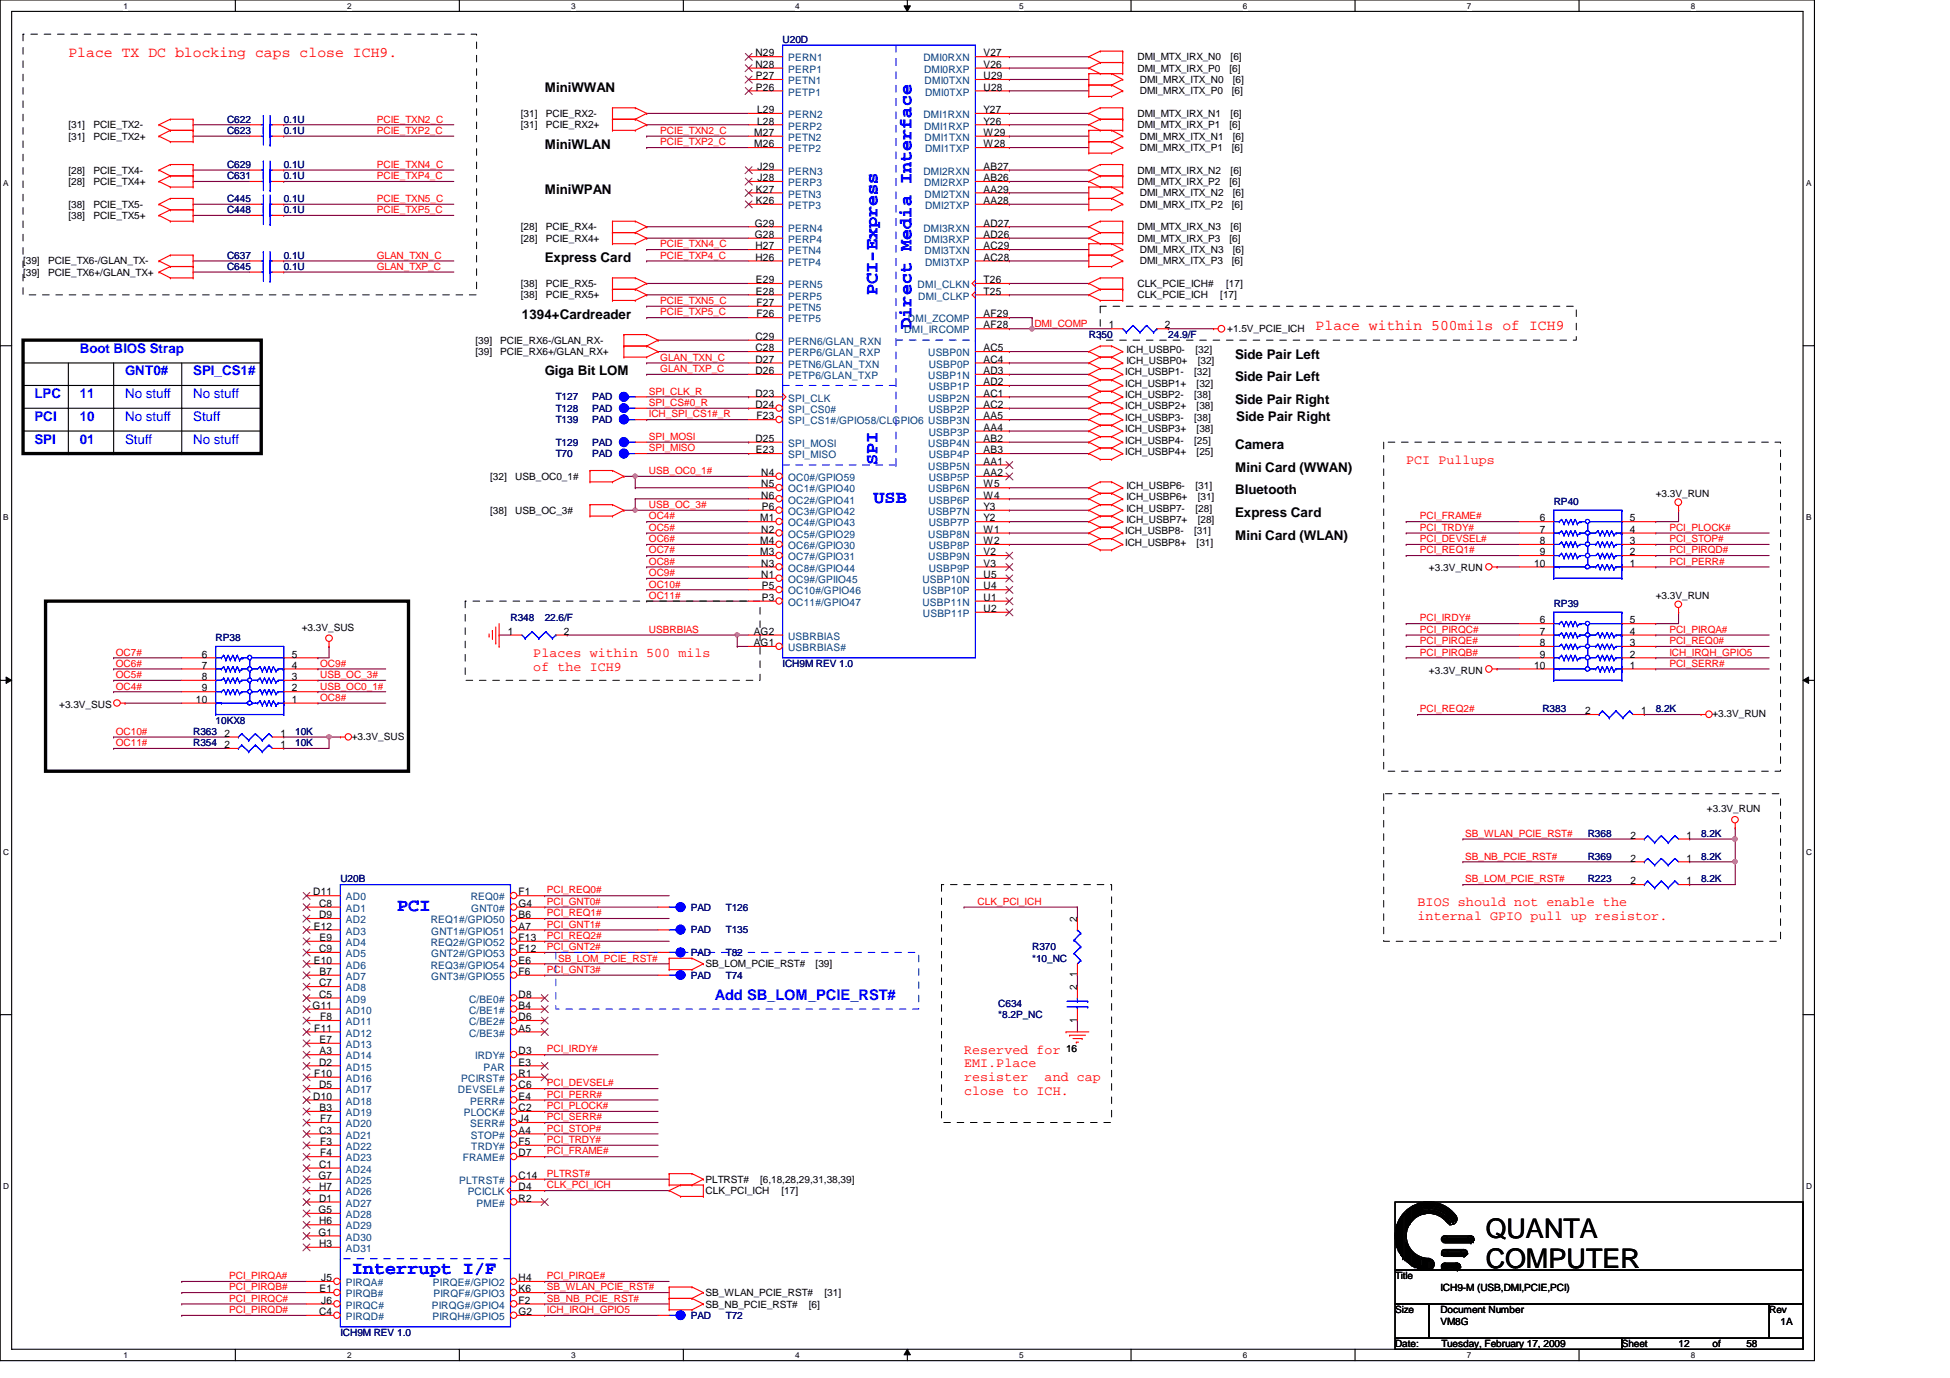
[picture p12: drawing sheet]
<svg xmlns="http://www.w3.org/2000/svg" width="297mm" height="210mm" viewBox="0 0 297 210" stroke-linecap="round" stroke-linejoin="round" font-family="sans-serif">
<defs><g id="words">
<g font-size="4.1">
<text x="226.3" y="188.5">QUANTA</text>
<text x="226.3" y="193.2">COMPUTER</text>
</g>
<g font-size="2.8" fill="#00f">
<text x="133.7" y="44.9" transform="rotate(-90 133.7 44.9)">PCI-Express</text>
<text x="138.9" y="50.1" transform="rotate(-90 138.9 50.1)">Direct Media Interface</text>
<text x="133.7" y="70.8" transform="rotate(-90 133.7 70.8)">SPI</text>
<text x="133.1" y="76.6">USB</text>
<text x="60.5" y="138.8">PCI</text>
<text x="53.6" y="194.1">Interrupt I/F</text>
</g>
<g font-size="2.2" fill="#f00">
<text x="10.4" y="8.7">Place TX DC blocking caps close ICH9.</text>
<text x="200.4" y="50.2">Place within 500mils of ICH9</text>
</g>
<text font-size="2.2" fill="#00f" x="108.9" y="152.4">Add SB_LOM_PCIE_RST#</text>
<g font-size="2">
<text x="83" y="14">MiniWWAN</text>
<text x="83" y="22.6">MiniWLAN</text>
<text x="83" y="29.5">MiniWPAN</text>
<text x="83" y="39.9">Express Card</text>
<text x="79.5" y="48.6">1394+Cardreader</text>
<text x="83" y="57.2">Giga Bit LOM</text>
<text x="188.1" y="58">Side Pair Left</text>
<text x="188.1" y="54.6">Side Pair Left</text>
<text x="188.1" y="61.5">Side Pair Right</text>
<text x="188.3" y="64.1">Side Pair Right</text>
<text x="188.1" y="68.4">Camera</text>
<text x="188.1" y="71.9">Mini Card (WWAN)</text>
<text x="188.1" y="75.3">Bluetooth</text>
<text x="188.1" y="82.2">Mini Card (WLAN)</text>
<text x="188.1" y="78.8">Express Card</text>
</g>
<g font-size="2" fill="#00f">
<text x="12.1" y="53.7">Boot BIOS Strap</text>
<text x="19" y="57.2">GNT0#</text>
<text x="29.4" y="57.2">SPI_CS1#</text>
<text x="5.2" y="64.1">PCI</text>
<text x="5.2" y="60.6">LPC</text>
<text x="12.1" y="64.1">10</text>
<text x="12.1" y="60.6">11</text>
<text x="19" y="64.1">No stuff</text>
<text x="19" y="60.6">No stuff</text>
<text x="29.4" y="60.6">No stuff</text>
<text x="29.4" y="64.1">Stuff</text>
<text x="5.2" y="67.6">SPI</text>
<text x="12.1" y="67.6">01</text>
<text x="19" y="67.6">Stuff</text>
<text x="29.4" y="67.6">No stuff</text>
</g>
<g font-size="2" fill="#f00">
<text x="214.2" y="70.7">PCI Pullups</text>
<text x="81.2" y="100">Places within 500 mils</text>
<text x="81.2" y="102.2">of the ICH9</text>
<text x="215.9" y="138">BIOS should not enable the</text>
<text x="215.9" y="140.1">internal GPIO pull up resistor.</text>
<text x="146.9" y="160.5">Reserved for</text>
<text x="146.9" y="162.6">EMI.Place</text>
<text x="146.9" y="164.7">resister</text>
<text x="146.9" y="166.8">close to ICH.</text>
<text x="159.1" y="164.7">and cap</text>
</g>
<g font-size="1.6">
<text x="115.1" y="8.6">N29</text>
<text x="115.1" y="10.3">N28</text>
<text x="149.8" y="8.6">V27</text>
<text x="149.8" y="10.3">V26</text>
<text x="115.1" y="12.1">P27</text>
<text x="115.1" y="13.8">P26</text>
<text x="115.3" y="17.2">L29</text>
<text x="149.8" y="12.1">U29</text>
<text x="149.8" y="13.8">U28</text>
<text x="149.8" y="17.2">Y27</text>
<text x="114.9" y="20.7">M27</text>
<text x="114.9" y="22.4">M26</text>
<text x="115.3" y="19">L28</text>
<text x="149.8" y="19">Y26</text>
<text x="149.8" y="20.7">W29</text>
<text x="149.8" y="22.4">W28</text>
<text x="115.1" y="29.3">K27</text>
<text x="115.4" y="25.9">J29</text>
<text x="115.4" y="27.6">J28</text>
<text x="149.8" y="25.9">AB27</text>
<text x="149.8" y="27.6">AB26</text>
<text x="149.8" y="29.3">AA29</text>
<text x="115" y="34.5">G29</text>
<text x="115.1" y="31.1">K26</text>
<text x="149.8" y="31.1">AA28</text>
<text x="149.8" y="34.5">AD27</text>
<text x="115" y="36.2">G28</text>
<text x="115.1" y="38">H27</text>
<text x="115.1" y="39.7">H26</text>
<text x="149.8" y="36.2">AD26</text>
<text x="149.8" y="38">AC29</text>
<text x="149.8" y="39.7">AC28</text>
<text x="115.1" y="43.1">E29</text>
<text x="115.1" y="44.9">E28</text>
<text x="115.2" y="46.6">F27</text>
<text x="149.8" y="43.1">T26</text>
<text x="149.8" y="44.9">T25</text>
<text x="115.1" y="51.8">C29</text>
<text x="115.1" y="53.5">C28</text>
<text x="115.2" y="48.3">F26</text>
<text x="149.8" y="48.3">AF29</text>
<text x="149.8" y="50">AF28</text>
<text x="149.8" y="53.5">AC5</text>
<text x="168.9" y="50">1</text>
<text x="177.5" y="50">2</text>
<text x="115.1" y="55.2">D27</text>
<text x="115.1" y="57">D26</text>
<text x="149.8" y="55.2">AC4</text>
<text x="149.8" y="57">AD3</text>
<text x="149.8" y="58.7">AD2</text>
<text x="115.1" y="60.4">D23</text>
<text x="115.1" y="62.1">D24</text>
<text x="115.2" y="63.9">F23</text>
<text x="149.8" y="60.4">AC1</text>
<text x="149.8" y="62.1">AC2</text>
<text x="149.8" y="63.9">AA5</text>
<text x="149.8" y="65.6">AA4</text>
<text x="115.1" y="67.3">D25</text>
<text x="115.1" y="69">E23</text>
<text x="149.8" y="67.3">AB2</text>
<text x="149.8" y="69">AB3</text>
<text x="149.8" y="70.8">AA1</text>
<text x="115.9" y="72.5">N4</text>
<text x="115.9" y="74.3">N5</text>
<text x="115.9" y="75.9">N6</text>
<text x="116" y="77.7">P6</text>
<text x="149.8" y="72.5">AA2</text>
<text x="149.8" y="74.3">W5</text>
<text x="149.8" y="75.9">W4</text>
<text x="149.8" y="77.7">Y3</text>
<text x="115.8" y="79.4">M1</text>
<text x="115.8" y="82.9">M4</text>
<text x="115.9" y="81.2">N2</text>
<text x="149.8" y="79.4">Y2</text>
<text x="149.8" y="82.9">W2</text>
<text x="149.8" y="81.2">W1</text>
<text x="234.6" y="82.9">8</text>
<text x="234.6" y="81.2">7</text>
<text x="234.6" y="79.4">6</text>
<text x="248.3" y="82.9">3</text>
<text x="248.3" y="81.2">4</text>
<text x="248.3" y="79.4">5</text>
<text x="115.8" y="84.6">M3</text>
<text x="115.9" y="86.3">N3</text>
<text x="115.9" y="88.1">N1</text>
<text x="116" y="89.8">P5</text>
<text x="149.8" y="84.6">V2</text>
<text x="149.8" y="86.3">V3</text>
<text x="149.8" y="88.1">U5</text>
<text x="149.8" y="89.8">U4</text>
<text x="233.7" y="86.3">10</text>
<text x="234.6" y="84.6">9</text>
<text x="248.3" y="86.3">1</text>
<text x="248.3" y="84.6">2</text>
<text x="116" y="91.5">P3</text>
<text x="149.8" y="91.5">U1</text>
<text x="149.8" y="93.2">U2</text>
<text x="234.6" y="95">6</text>
<text x="248.3" y="95">5</text>
<text x="30.7" y="101.9">7</text>
<text x="30.7" y="100.2">6</text>
<text x="44.4" y="101.9">4</text>
<text x="44.4" y="100.2">5</text>
<text x="77.4" y="96.7">1</text>
<text x="85.9" y="96.7">2</text>
<text x="114.8" y="98.4">AG1</text>
<text x="114.8" y="96.7">AG2</text>
<text x="233.7" y="101.9">10</text>
<text x="234.6" y="100.2">9</text>
<text x="234.6" y="98.4">8</text>
<text x="234.6" y="96.7">7</text>
<text x="248.3" y="101.9">1</text>
<text x="248.3" y="100.2">2</text>
<text x="248.3" y="98.4">3</text>
<text x="248.3" y="96.7">4</text>
<text x="29.8" y="107.1">10</text>
<text x="30.7" y="105.3">9</text>
<text x="30.7" y="103.6">8</text>
<text x="44.4" y="107.1">1</text>
<text x="44.4" y="105.3">2</text>
<text x="44.4" y="103.6">3</text>
<text x="34.2" y="114">2</text>
<text x="34.2" y="112.2">2</text>
<text x="42.7" y="114">1</text>
<text x="42.7" y="112.2">1</text>
<text x="241.5" y="108.8">2</text>
<text x="250" y="108.8">1</text>
<text x="248.4" y="131.2">2</text>
<text x="248.4" y="127.8">2</text>
<text x="256.9" y="131.2">1</text>
<text x="256.9" y="127.8">1</text>
<text x="47.7" y="136.4">D11</text>
<text x="79" y="136.4">F1</text>
<text x="248.4" y="134.7">2</text>
<text x="256.9" y="134.7">1</text>
<text x="47.8" y="141.6">E12</text>
<text x="48.6" y="138.1">C8</text>
<text x="48.6" y="139.9">D9</text>
<text x="48.7" y="143.3">E9</text>
<text x="79" y="138.1">G4</text>
<text x="79" y="139.9">B6</text>
<text x="79" y="141.6">A7</text>
<text x="79" y="143.3">F13</text>
<text x="164.1" y="140.4" transform="rotate(-90 164.1 140.4)">2</text>
<text x="47.8" y="146.8">E10</text>
<text x="48.6" y="145">C9</text>
<text x="48.7" y="148.5">B7</text>
<text x="79" y="145">F12</text>
<text x="79" y="146.8">E6</text>
<text x="79" y="148.5">F6</text>
<text x="164.1" y="148.9" transform="rotate(-90 164.1 148.9)">1</text>
<text x="47.6" y="153.7">G11</text>
<text x="48.6" y="150.2">C7</text>
<text x="48.6" y="152">C5</text>
<text x="48.8" y="155.4">F8</text>
<text x="79" y="152">D8</text>
<text x="79" y="153.7">B4</text>
<text x="79" y="155.4">D6</text>
<text x="164.1" y="155.8" transform="rotate(-90 164.1 155.8)">1</text>
<text x="164.1" y="150.8" transform="rotate(-90 164.1 150.8)">2</text>
<text x="47.9" y="157.1">F11</text>
<text x="48.7" y="158.9">E7</text>
<text x="48.7" y="160.6">A3</text>
<text x="79" y="157.1">A5</text>
<text x="79" y="160.6">D3</text>
<text x="47.7" y="167.5">D10</text>
<text x="47.9" y="164">F10</text>
<text x="48.6" y="162.3">D2</text>
<text x="48.6" y="165.8">D5</text>
<text x="79" y="162.3">E3</text>
<text x="79" y="164">R1</text>
<text x="79" y="165.8">C6</text>
<text x="79" y="167.5">E4</text>
<text x="48.6" y="172.7">C3</text>
<text x="48.7" y="169.2">B3</text>
<text x="48.8" y="170.9">F7</text>
<text x="79" y="169.2">C2</text>
<text x="79" y="170.9">J4</text>
<text x="79" y="172.7">A4</text>
<text x="48.5" y="179.6">G7</text>
<text x="48.6" y="177.9">C1</text>
<text x="48.8" y="174.4">F3</text>
<text x="48.8" y="176.1">F4</text>
<text x="79" y="174.4">F5</text>
<text x="79" y="176.1">D7</text>
<text x="79" y="179.6">C14</text>
<text x="48.5" y="184.8">G5</text>
<text x="48.6" y="181.3">H7</text>
<text x="48.6" y="183">D1</text>
<text x="79" y="181.3">D4</text>
<text x="79" y="183">R2</text>
<text x="48.5" y="188.2">G1</text>
<text x="48.6" y="186.5">H6</text>
<text x="48.6" y="189.9">H3</text>
<text x="48.7" y="196.8">E1</text>
<text x="48.9" y="195.2">J5</text>
<text x="79" y="196.8">K6</text>
<text x="79" y="195.2">H4</text>
<text x="48.6" y="200.3">C4</text>
<text x="48.9" y="198.6">J6</text>
<text x="79" y="200.3">G2</text>
<text x="79" y="198.6">F2</text>
</g>
<g font-size="1.6" fill="#004080">
<text x="120.1" y="9.4">PERN1</text>
<text x="120.1" y="11.1">PERP1</text>
<text x="140.7" y="9.4">DMI0RXN</text>
<text x="140.8" y="11.1">DMI0RXP</text>
<text x="120.1" y="12.8">PETN1</text>
<text x="120.1" y="14.6">PETP1</text>
<text x="120.1" y="18">PERN2</text>
<text x="140.7" y="18">DMI1RXN</text>
<text x="140.8" y="12.8">DMI0TXN</text>
<text x="140.9" y="14.6">DMI0TXP</text>
<text x="120.1" y="19.7">PERP2</text>
<text x="120.1" y="21.5">PETN2</text>
<text x="120.1" y="23.2">PETP2</text>
<text x="140.8" y="19.7">DMI1RXP</text>
<text x="140.8" y="21.5">DMI1TXN</text>
<text x="140.9" y="23.2">DMI1TXP</text>
<text x="120.1" y="26.6">PERN3</text>
<text x="120.1" y="28.4">PERP3</text>
<text x="140.7" y="26.6">DMI2RXN</text>
<text x="140.8" y="28.4">DMI2RXP</text>
<text x="120.1" y="30.1">PETN3</text>
<text x="120.1" y="31.8">PETP3</text>
<text x="120.1" y="35.3">PERN4</text>
<text x="140.7" y="35.3">DMI3RXN</text>
<text x="140.8" y="30.1">DMI2TXN</text>
<text x="140.9" y="31.8">DMI2TXP</text>
<text x="120.1" y="37">PERP4</text>
<text x="120.1" y="38.7">PETN4</text>
<text x="120.1" y="40.5">PETP4</text>
<text x="140.8" y="37">DMI3RXP</text>
<text x="140.8" y="38.7">DMI3TXN</text>
<text x="140.9" y="40.5">DMI3TXP</text>
<text x="120.1" y="43.9">PERN5</text>
<text x="120.1" y="45.6">PERP5</text>
<text x="120.1" y="47.4">PETN5</text>
<text x="139.8" y="43.9">DMI_CLKN</text>
<text x="139.9" y="45.6">DMI_CLKP</text>
<text x="120.1" y="49.1">PETP5</text>
<text x="120.1" y="52.5">PERN6/GLAN_RXN</text>
<text x="137.7" y="50.8">DMI_IRCOMP</text>
<text x="138.3" y="49.1">DMI_ZCOMP</text>
<text x="120.1" y="54.3">PERP6/GLAN_RXP</text>
<text x="120.1" y="56">PETN6/GLAN_TXN</text>
<text x="120.1" y="57.7">PETP6/GLAN_TXP</text>
<text x="141.4" y="54.3">USBP0N</text>
<text x="141.4" y="57.7">USBP1N</text>
<text x="141.5" y="56">USBP0P</text>
<text x="141.5" y="59.4">USBP1P</text>
<text x="120.1" y="61.2">SPI_CLK</text>
<text x="120.1" y="62.9">SPI_CS0#</text>
<text x="120.1" y="64.6">SPI_CS1#/GPIO58/CLGPIO6 USBP3N</text>
<text x="141.4" y="61.2">USBP2N</text>
<text x="141.5" y="62.9">USBP2P</text>
<text x="120.1" y="68.1">SPI_MOSI</text>
<text x="120.1" y="69.8">SPI_MISO</text>
<text x="141.4" y="68.1">USBP4N</text>
<text x="141.4" y="71.5">USBP5N</text>
<text x="141.5" y="66.4">USBP3P</text>
<text x="141.5" y="69.8">USBP4P</text>
<text x="120.1" y="73.3">OC0#/GPIO59</text>
<text x="120.1" y="75">OC1#/GPIO40</text>
<text x="120.1" y="76.7">OC2#/GPIO41</text>
<text x="141.4" y="75">USBP6N</text>
<text x="141.5" y="73.3">USBP5P</text>
<text x="141.5" y="76.7">USBP6P</text>
<text x="120.1" y="78.4">OC3#/GPIO42</text>
<text x="120.1" y="80.2">OC4#/GPIO43</text>
<text x="120.1" y="81.9">OC5#/GPIO29</text>
<text x="120.1" y="83.7">OC6#/GPIO30</text>
<text x="141.4" y="78.4">USBP7N</text>
<text x="141.4" y="81.9">USBP8N</text>
<text x="141.5" y="80.2">USBP7P</text>
<text x="141.5" y="83.7">USBP8P</text>
<text x="120.1" y="85.3">OC7#/GPIO31</text>
<text x="120.1" y="87.1">OC8#/GPIO44</text>
<text x="120.1" y="88.8">OC9#/GPIIO45</text>
<text x="140.5" y="88.8">USBP10N</text>
<text x="141.4" y="85.3">USBP9N</text>
<text x="141.5" y="87.1">USBP9P</text>
<text x="120.1" y="90.6">OC10#/GPIO46</text>
<text x="120.1" y="92.3">OC11#/GPIO47</text>
<text x="140.5" y="92.3">USBP11N</text>
<text x="140.6" y="90.6">USBP10P</text>
<text x="140.6" y="94">USBP11P</text>
<text x="120.1" y="99.2">USBRBIAS#</text>
<text x="120.1" y="97.5">USBRBIAS</text>
<text x="52.7" y="137.2">AD0</text>
<text x="71.7" y="137.2">REQ0#</text>
<text x="52.7" y="138.9">AD1</text>
<text x="52.7" y="140.6">AD2</text>
<text x="52.7" y="142.4">AD3</text>
<text x="65.6" y="140.6">REQ1#/GPIO50</text>
<text x="65.7" y="142.4">GNT1#/GPIO51</text>
<text x="71.8" y="138.9">GNT0#</text>
<text x="52.7" y="144.1">AD4</text>
<text x="52.7" y="145.8">AD5</text>
<text x="52.7" y="147.5">AD6</text>
<text x="52.7" y="149.3">AD7</text>
<text x="65.6" y="144.1">REQ2#/GPIO52</text>
<text x="65.6" y="147.5">REQ3#/GPIO54</text>
<text x="65.7" y="145.8">GNT2#/GPIO53</text>
<text x="65.7" y="149.3">GNT3#/GPIO55</text>
<text x="52.7" y="151">AD8</text>
<text x="52.7" y="152.7">AD9</text>
<text x="52.7" y="154.4">AD10</text>
<text x="71.5" y="152.7">C/BE0#</text>
<text x="71.5" y="154.4">C/BE1#</text>
<text x="52.7" y="156.2">AD11</text>
<text x="52.7" y="157.9">AD12</text>
<text x="52.7" y="159.6">AD13</text>
<text x="52.7" y="161.4">AD14</text>
<text x="71.5" y="156.2">C/BE2#</text>
<text x="71.5" y="157.9">C/BE3#</text>
<text x="72.4" y="161.4">IRDY#</text>
<text x="52.7" y="163.1">AD15</text>
<text x="52.7" y="164.8">AD16</text>
<text x="52.7" y="166.5">AD17</text>
<text x="69.8" y="166.5">DEVSEL#</text>
<text x="70.3" y="164.8">PCIRST#</text>
<text x="73.7" y="163.1">PAR</text>
<text x="52.7" y="168.3">AD18</text>
<text x="52.7" y="170">AD19</text>
<text x="52.7" y="171.7">AD20</text>
<text x="52.7" y="173.4">AD21</text>
<text x="70.7" y="170">PLOCK#</text>
<text x="71.6" y="168.3">PERR#</text>
<text x="71.6" y="171.7">SERR#</text>
<text x="71.7" y="173.4">STOP#</text>
<text x="52.7" y="175.2">AD22</text>
<text x="52.7" y="176.9">AD23</text>
<text x="52.7" y="178.6">AD24</text>
<text x="70.5" y="176.9">FRAME#</text>
<text x="71.8" y="175.2">TRDY#</text>
<text x="52.7" y="180.3">AD25</text>
<text x="52.7" y="182.1">AD26</text>
<text x="52.7" y="183.8">AD27</text>
<text x="52.7" y="185.5">AD28</text>
<text x="69.9" y="180.3">PLTRST#</text>
<text x="71.2" y="182.1">PCICLK</text>
<text x="72.6" y="183.8">PME#</text>
<text x="52.7" y="187.3">AD29</text>
<text x="52.7" y="189">AD30</text>
<text x="52.7" y="190.7">AD31</text>
<text x="52.7" y="195.9">PIRQA#</text>
<text x="52.7" y="197.6">PIRQB#</text>
<text x="66" y="195.9">PIRQE#/GPIO2</text>
<text x="66" y="197.6">PIRQF#/GPIO3</text>
<text x="52.7" y="199.3">PIRQC#</text>
<text x="52.7" y="201.1">PIRQD#</text>
<text x="65.8" y="199.3">PIRQG#/GPIO4</text>
<text x="65.9" y="201.1">PIRQH#/GPIO5</text>
</g>
<g font-size="1.5" fill="#000080">
<text x="119.2" y="6.6">U20D</text>
<text x="34.6" y="18.7">C622</text>
<text x="34.6" y="20.4">C623</text>
<text x="43.2" y="18.7">0.1U</text>
<text x="43.2" y="20.4">0.1U</text>
<text x="34.6" y="27.3">C631</text>
<text x="34.6" y="25.6">C629</text>
<text x="43.2" y="27.3">0.1U</text>
<text x="43.2" y="25.6">0.1U</text>
<text x="34.6" y="32.5">C448</text>
<text x="34.6" y="30.8">C445</text>
<text x="43.2" y="32.5">0.1U</text>
<text x="43.2" y="30.8">0.1U</text>
<text x="34.6" y="41.1">C645</text>
<text x="34.6" y="39.4">C637</text>
<text x="43.2" y="41.1">0.1U</text>
<text x="43.2" y="39.4">0.1U</text>
<text x="165.9" y="51.5">R350</text>
<text x="178" y="51.5">24.9/F</text>
<text x="84.7" y="62.7">T128</text>
<text x="84.7" y="61">T127</text>
<text x="84.7" y="64.4">T139</text>
<text x="90.2" y="62.7">PAD</text>
<text x="90.2" y="61">PAD</text>
<text x="90.2" y="64.4">PAD</text>
<text x="84.7" y="69.6">T70</text>
<text x="84.7" y="67.9">T129</text>
<text x="90.2" y="69.6">PAD</text>
<text x="90.2" y="67.9">PAD</text>
<text x="236.7" y="76.9">RP40</text>
<text x="77.8" y="94.7">R348</text>
<text x="83" y="94.7">22.6/F</text>
<text x="236.7" y="92.4">RP39</text>
<text x="32.8" y="97.6">RP38</text>
<text x="119.2" y="101.6">ICH9M REV 1.0</text>
<text x="29.4" y="113.7">R354</text>
<text x="29.4" y="111.9">R363</text>
<text x="32.8" y="110.2">10KX8</text>
<text x="45" y="113.7">10K</text>
<text x="45" y="111.9">10K</text>
<text x="234.9" y="108.5">R383</text>
<text x="252.2" y="108.5">8.2K</text>
<text x="241.8" y="130.9">R369</text>
<text x="241.8" y="127.5">R368</text>
<text x="259.1" y="130.9">8.2K</text>
<text x="259.1" y="127.5">8.2K</text>
<text x="51.9" y="134.4">U20B</text>
<text x="241.8" y="134.4">R223</text>
<text x="259.1" y="134.4">8.2K</text>
<text x="105.2" y="142.2">PAD</text>
<text x="105.2" y="138.7">PAD</text>
<text x="110.6" y="142.2">T135</text>
<text x="110.6" y="138.7">T126</text>
<text x="105.2" y="149.1">PAD</text>
<text x="105.2" y="145.6">PAD</text>
<text x="110.6" y="149.1">T74</text>
<text x="110.6" y="145.6">T82</text>
<text x="157.2" y="144.8">R370</text>
<text x="157.2" y="146.5">*10_NC</text>
<text x="152.1" y="153.4">C634</text>
<text x="152.1" y="155.1">*8.2P_NC</text>
<text x="51.9" y="203.5">ICH9M REV 1.0</text>
<text x="105.2" y="200.9">PAD</text>
<text x="110.6" y="200.9">T72</text>
</g>
<g font-size="1.5">
<text x="173.3" y="9.2">DMI_MTX_IRX_N0</text>
<text x="173.3" y="10.9">DMI_MTX_IRX_P0</text>
<text x="187.3" y="10.9">[6]</text>
<text x="187.4" y="9.2">[6]</text>
<text x="79.3" y="17.8">[31]</text>
<text x="83.1" y="17.8">PCIE_RX2-</text>
<text x="173.3" y="17.8">DMI_MTX_IRX_N1</text>
<text x="173.6" y="14.4">DMI_MRX_ITX_P0</text>
<text x="173.6" y="12.6">DMI_MRX_ITX_N0</text>
<text x="187.4" y="17.8">[6]</text>
<text x="187.6" y="14.4">[6]</text>
<text x="187.8" y="12.6">[6]</text>
<text x="10.4" y="19.6">[31]</text>
<text x="10.4" y="21.3">[31]</text>
<text x="14.2" y="19.6">PCIE_TX2-</text>
<text x="14.2" y="21.3">PCIE_TX2+</text>
<text x="79.3" y="19.6">[31]</text>
<text x="83.1" y="19.6">PCIE_RX2+</text>
<text x="173.3" y="19.6">DMI_MTX_IRX_P1</text>
<text x="173.6" y="21.3">DMI_MRX_ITX_N1</text>
<text x="173.6" y="23">DMI_MRX_ITX_P1</text>
<text x="187.3" y="19.6">[6]</text>
<text x="187.6" y="23">[6]</text>
<text x="187.8" y="21.3">[6]</text>
<text x="10.4" y="26.5">[28]</text>
<text x="10.4" y="28.2">[28]</text>
<text x="14.2" y="26.5">PCIE_TX4-</text>
<text x="14.2" y="28.2">PCIE_TX4+</text>
<text x="173.3" y="26.5">DMI_MTX_IRX_N2</text>
<text x="173.3" y="28.2">DMI_MTX_IRX_P2</text>
<text x="173.6" y="29.9">DMI_MRX_ITX_N2</text>
<text x="187.3" y="28.2">[6]</text>
<text x="187.4" y="26.5">[6]</text>
<text x="187.8" y="29.9">[6]</text>
<text x="10.4" y="31.6">[38]</text>
<text x="10.4" y="33.4">[38]</text>
<text x="14.2" y="31.6">PCIE_TX5-</text>
<text x="14.2" y="33.4">PCIE_TX5+</text>
<text x="79.3" y="35.1">[28]</text>
<text x="83.1" y="35.1">PCIE_RX4-</text>
<text x="173.3" y="35.1">DMI_MTX_IRX_N3</text>
<text x="173.6" y="31.6">DMI_MRX_ITX_P2</text>
<text x="187.4" y="35.1">[6]</text>
<text x="187.6" y="31.6">[6]</text>
<text x="3.5" y="40.3">[39]</text>
<text x="3.5" y="42">[39]</text>
<text x="7.3" y="40.3">PCIE_TX6-/GLAN_TX-</text>
<text x="7.3" y="42">PCIE_TX6+/GLAN_TX+</text>
<text x="79.3" y="36.8">[28]</text>
<text x="83.1" y="36.8">PCIE_RX4+</text>
<text x="173.3" y="36.8">DMI_MTX_IRX_P3</text>
<text x="173.6" y="38.5">DMI_MRX_ITX_N3</text>
<text x="173.6" y="40.3">DMI_MRX_ITX_P3</text>
<text x="187.3" y="36.8">[6]</text>
<text x="187.6" y="40.3">[6]</text>
<text x="187.8" y="38.5">[6]</text>
<text x="79.3" y="43.7">[38]</text>
<text x="79.3" y="45.5">[38]</text>
<text x="83.1" y="43.7">PCIE_RX5-</text>
<text x="83.1" y="45.5">PCIE_RX5+</text>
<text x="173.3" y="43.7">CLK_PCIE_ICH#</text>
<text x="173.3" y="45.5">CLK_PCIE_ICH</text>
<text x="185.9" y="45.5">[17]</text>
<text x="186.8" y="43.7">[17]</text>
<text x="72.4" y="52.4">[39]</text>
<text x="76.2" y="52.4">PCIE_RX6-/GLAN_RX-</text>
<text x="171.6" y="53.7">ICH_USBP0-</text>
<text x="182.1" y="53.7">[32]</text>
<text x="186.9" y="50.6">+1.5V_PCIE_ICH</text>
<text x="72.4" y="54.1">[39]</text>
<text x="76.2" y="54.1">PCIE_RX6+/GLAN_RX+</text>
<text x="171.4" y="58.9">ICH_USBP1+</text>
<text x="171.4" y="57.2">ICH_USBP1-</text>
<text x="171.6" y="55.5">ICH_USBP0+</text>
<text x="181.9" y="57.2">[32]</text>
<text x="182.3" y="58.9">[32]</text>
<text x="182.5" y="55.5">[32]</text>
<text x="171.4" y="62.4">ICH_USBP2+</text>
<text x="171.4" y="60.7">ICH_USBP2-</text>
<text x="171.4" y="64.1">ICH_USBP3-</text>
<text x="171.4" y="65.8">ICH_USBP3+</text>
<text x="181.9" y="60.7">[38]</text>
<text x="181.9" y="64.1">[38]</text>
<text x="182.3" y="62.4">[38]</text>
<text x="182.3" y="65.8">[38]</text>
<text x="171.4" y="67.6">ICH_USBP4-</text>
<text x="171.4" y="69.3">ICH_USBP4+</text>
<text x="181.9" y="67.6">[25]</text>
<text x="182.3" y="69.3">[25]</text>
<text x="74.7" y="73.1">[32]</text>
<text x="78.5" y="73.1">USB_OC0_1#</text>
<text x="171.6" y="76.2">ICH_USBP6+</text>
<text x="171.6" y="74.5">ICH_USBP6-</text>
<text x="171.6" y="77.9">ICH_USBP7-</text>
<text x="182.1" y="74.5">[31]</text>
<text x="182.1" y="77.9">[28]</text>
<text x="182.5" y="76.2">[31]</text>
<text x="252.2" y="75.7">+3.3V_RUN</text>
<text x="74.7" y="78.3">[38]</text>
<text x="78.5" y="78.3">USB_OC_3#</text>
<text x="171.4" y="83.1">ICH_USBP8+</text>
<text x="171.4" y="81.4">ICH_USBP8-</text>
<text x="171.6" y="79.6">ICH_USBP7+</text>
<text x="181.9" y="81.4">[31]</text>
<text x="182.3" y="83.1">[31]</text>
<text x="182.5" y="79.6">[28]</text>
<text x="217.7" y="86.9">+3.3V_RUN</text>
<text x="252.2" y="91.2">+3.3V_RUN</text>
<text x="46" y="96.1">+3.3V_SUS</text>
<text x="9" y="107.8">+3.3V_SUS</text>
<text x="217.7" y="102.6">+3.3V_RUN</text>
<text x="53.6" y="112.6">+3.3V_SUS</text>
<text x="260.9" y="109.2">+3.3V_RUN</text>
<text x="260" y="123.7">+3.3V_RUN</text>
<text x="107.5" y="147.4">SB_LOM_PCIE_RST#</text>
<text x="124.2" y="147.4">[39]</text>
<text x="162.4" y="160.3">16</text>
<text x="107.5" y="181.9">CLK_PCI_ICH</text>
<text x="107.5" y="180.2">PLTRST#</text>
<text x="115.8" y="180.2">[6,18,28,29,31,38,39]</text>
<text x="119" y="181.9">[17]</text>
<text x="107.5" y="197.4">SB_WLAN_PCIE_RST#</text>
<text x="125.6" y="197.4">[31]</text>
<text x="212.5" y="194.9">Title</text>
<text x="219.4" y="196.6">ICH9-M (USB,DMI,PCIE,PCI)</text>
<text x="107.5" y="199.2">SB_NB_PCIE_RST#</text>
<text x="123.2" y="199.2">[6]</text>
<text x="212.5" y="200">Size</text>
<text x="219.4" y="201.8">VM8G</text>
<text x="219.4" y="200">Document Number</text>
<text x="269.5" y="200">Rev</text>
<text x="271.2" y="201.8">1A</text>
<text x="212.5" y="205.2">Date:</text>
<text x="219.6" y="205.2">Tuesday, February 17, 2009</text>
<text x="247.1" y="205.2">Sheet</text>
<text x="255.7" y="205.2">12</text>
<text x="260.9" y="205.2">of</text>
<text x="266" y="205.2">58</text>
</g>
<g font-size="1.5" fill="#f00">
<text x="57.4" y="18.7">PCIE_TXN2_C</text>
<text x="57.4" y="20.4">PCIE_TXP2_C</text>
<text x="100.6" y="22.1">PCIE_TXP2_C</text>
<text x="100.6" y="20.4">PCIE_TXN2_C</text>
<text x="57.4" y="25.6">PCIE_TXN4_C</text>
<text x="57.4" y="27.3">PCIE_TXP4_C</text>
<text x="57.4" y="30.8">PCIE_TXN5_C</text>
<text x="57.4" y="32.5">PCIE_TXP5_C</text>
<text x="57.4" y="39.4">GLAN_TXN_C</text>
<text x="57.4" y="41.1">GLAN_TXP_C</text>
<text x="100.6" y="37.7">PCIE_TXN4_C</text>
<text x="100.6" y="39.4">PCIE_TXP4_C</text>
<text x="100.6" y="46.3">PCIE_TXN5_C</text>
<text x="100.6" y="48">PCIE_TXP5_C</text>
<text x="157.6" y="49.7">DMI_COMP</text>
<text x="100.6" y="54.9">GLAN_TXN_C</text>
<text x="100.6" y="56.7">GLAN_TXP_C</text>
<text x="98.8" y="63.6">ICH_SPI_CS1#_R</text>
<text x="98.8" y="60.1">SPI_CLK_R</text>
<text x="98.8" y="61.8">SPI_CS#0_R</text>
<text x="98.8" y="67">SPI_MOSI</text>
<text x="98.8" y="68.7">SPI_MISO</text>
<text x="98.8" y="72.2">USB_OC0_1#</text>
<text x="98.8" y="77.4">USB_OC_3#</text>
<text x="98.8" y="82.6">OC6#</text>
<text x="98.8" y="80.9">OC5#</text>
<text x="98.8" y="79.1">OC4#</text>
<text x="216.3" y="80.9">PCI_TRDY#</text>
<text x="216.3" y="79.1">PCI_FRAME#</text>
<text x="216.3" y="82.6">PCI_DEVSEL#</text>
<text x="254.3" y="80.9">PCI_PLOCK#</text>
<text x="254.3" y="82.6">PCI_STOP#</text>
<text x="98.8" y="84.3">OC7#</text>
<text x="98.8" y="86">OC8#</text>
<text x="98.8" y="87.8">OC9#</text>
<text x="98.8" y="89.5">OC10#</text>
<text x="216.3" y="84.3">PCI_REQ1#</text>
<text x="254.3" y="84.3">PCI_PIRQD#</text>
<text x="254.3" y="86">PCI_PERR#</text>
<text x="98.8" y="91.2">OC11#</text>
<text x="216.3" y="94.7">PCI_IRDY#</text>
<text x="17.6" y="99.9">OC7#</text>
<text x="17.6" y="101.6">OC6#</text>
<text x="48.8" y="101.6">OC9#</text>
<text x="98.8" y="96.4">USBRBIAS</text>
<text x="216.3" y="98.1">PCI_PIRQE#</text>
<text x="216.3" y="99.9">PCI_PIRQB#</text>
<text x="216.3" y="96.4">PCI_PIRQC#</text>
<text x="254.3" y="99.9">ICH_IRQH_GPIO5</text>
<text x="254.3" y="98.1">PCI_REQ0#</text>
<text x="254.3" y="96.4">PCI_PIRQA#</text>
<text x="254.3" y="101.6">PCI_SERR#</text>
<text x="17.6" y="103.3">OC5#</text>
<text x="17.6" y="105">OC4#</text>
<text x="48.8" y="105">USB_OC0_1#</text>
<text x="48.8" y="106.8">OC8#</text>
<text x="48.8" y="103.3">USB_OC_3#</text>
<text x="17.6" y="111.9">OC10#</text>
<text x="17.6" y="113.7">OC11#</text>
<text x="216.3" y="108.5">PCI_REQ2#</text>
<text x="223.2" y="127.5">SB_WLAN_PCIE_RST#</text>
<text x="223.2" y="130.9">SB_NB_PCIE_RST#</text>
<text x="83.3" y="137.8">PCI_GNT0#</text>
<text x="83.3" y="136.1">PCI_REQ0#</text>
<text x="148.9" y="137.8">CLK_PCI_ICH</text>
<text x="223.2" y="134.4">SB_LOM_PCIE_RST#</text>
<text x="83.3" y="141.3">PCI_GNT1#</text>
<text x="83.3" y="139.6">PCI_REQ1#</text>
<text x="83.3" y="143">PCI_REQ2#</text>
<text x="83.3" y="144.7">PCI_GNT2#</text>
<text x="83.3" y="148.2">PCI_GNT3#</text>
<text x="85" y="146.5">SB_LOM_PCIE_RST#</text>
<text x="83.3" y="160.3">PCI_IRDY#</text>
<text x="83.3" y="165.5">PCI_DEVSEL#</text>
<text x="83.3" y="167.2">PCI_PERR#</text>
<text x="83.3" y="172.4">PCI_STOP#</text>
<text x="83.3" y="169">PCI_PLOCK#</text>
<text x="83.3" y="170.6">PCI_SERR#</text>
<text x="83.3" y="179.3">PLTRST#</text>
<text x="83.3" y="174.1">PCI_TRDY#</text>
<text x="83.3" y="175.9">PCI_FRAME#</text>
<text x="83.3" y="181">CLK_PCI_ICH</text>
<text x="34.9" y="194.9">PCI_PIRQA#</text>
<text x="34.9" y="196.6">PCI_PIRQB#</text>
<text x="83.3" y="196.6">SB_WLAN_PCIE_RST#</text>
<text x="83.3" y="194.9">PCI_PIRQE#</text>
<text x="34.9" y="198.3">PCI_PIRQC#</text>
<text x="34.9" y="200">PCI_PIRQD#</text>
<text x="83.3" y="198.3">SB_NB_PCIE_RST#</text>
<text x="83.3" y="200">ICH_IRQH_GPIO5</text>
</g>
<g font-size="1.3">
<text x="18.8" y="1.4">1</text>
<text x="52.9" y="1.4">2</text>
<text x="87" y="1.4">3</text>
<text x="121.1" y="1.4">4</text>
<text x="155.2" y="1.4">5</text>
<text x="189.3" y="1.4">6</text>
<text x="223.4" y="1.4">7</text>
<text x="257.6" y="1.4">8</text>
<text x=".5" y="28.3">A</text>
<text x="275.1" y="28.3">A</text>
<text x=".5" y="79.2">B</text>
<text x="275.1" y="79.2">B</text>
<text x=".5" y="130.2">C</text>
<text x="275.1" y="130.2">C</text>
<text x=".5" y="181.1">D</text>
<text x="275.1" y="181.1">D</text>
<text x="18.8" y="206.9">1</text>
<text x="52.9" y="206.9">2</text>
<text x="87" y="206.9">3</text>
<text x="121.1" y="206.9">4</text>
<text x="155.2" y="206.9">5</text>
<text x="189.3" y="206.9">6</text>
<text x="223.4" y="206.9">7</text>
<text x="257.6" y="206.9">8</text>
</g>
</g></defs>
<path d="M0 0h276.4v207.3h-276.4zM1.8 1.7h272.9v203.8h-272.9z" fill="none" stroke="#000" stroke-width=".17"/>
<g fill="#fff">
<path d="M18.8 .2h.7v1.4h-.7z"/>
<path d="M18.8 205.7h.7v1.4h-.7z"/>
</g>
<path d="M35.9 0v1.7M35.9 205.5v1.8" fill="none" stroke="#000" stroke-width=".17"/>
<g fill="#fff">
<path d="M52.9 .2h.6v1.4h-.6z"/>
<path d="M52.9 205.7h.6v1.4h-.6z"/>
</g>
<path d="M70 0v1.7M70 205.5v1.8" fill="none" stroke="#000" stroke-width=".17"/>
<g fill="#fff">
<path d="M87 .2h.7v1.4h-.7z"/>
<path d="M87 205.7h.7v1.4h-.7z"/>
</g>
<path d="M104.1 0v1.7M104.1 205.5v1.8" fill="none" stroke="#000" stroke-width=".17"/>
<g fill="#fff">
<path d="M121.1 .2h.7v1.4h-.7z"/>
<path d="M121.1 205.7h.7v1.4h-.7z"/>
</g>
<path d="M138.2 0v1.7M138.2 205.5v1.8" fill="none" stroke="#000" stroke-width=".17"/>
<path d="M137.7 .9h1l-.5 .8zM138.2 205.5l.5 .9h-1z" fill="#000"/>
<path d="M137.7 .9h1l-.5 .8zM138.2 205.5l.5 .9h-1z" fill="none" stroke="#000" stroke-width=".15"/>
<g fill="#fff">
<path d="M155.2 .2h.7v1.4h-.7z"/>
<path d="M155.2 205.7h.7v1.4h-.7z"/>
</g>
<path d="M172.3 0v1.7M172.3 205.5v1.8" fill="none" stroke="#000" stroke-width=".17"/>
<g fill="#fff">
<path d="M189.3 .2h.7v1.4h-.7z"/>
<path d="M189.3 205.7h.7v1.4h-.7z"/>
</g>
<path d="M206.4 0v1.7M206.4 205.5v1.8" fill="none" stroke="#000" stroke-width=".17"/>
<g fill="#fff">
<path d="M223.4 .2h.7v1.4h-.7z"/>
<path d="M223.4 205.7h.7v1.4h-.7z"/>
</g>
<path d="M240.5 0v1.7M240.5 205.5v1.8" fill="none" stroke="#000" stroke-width=".17"/>
<g fill="#fff">
<path d="M257.6 .2h.6v1.4h-.6z"/>
<path d="M257.6 205.7h.6v1.4h-.6z"/>
<path d="M.5 27.2h.8v1.4h-.8z"/>
<path d="M275.1 27.2h.8v1.4h-.8z"/>
<path d="M.5 78.1h.8v1.4h-.8z"/>
<path d="M275.1 78.1h.8v1.4h-.8z"/>
</g>
<path d="M0 52.7h1.8M274.7 52.7h1.7" fill="none" stroke="#000" stroke-width=".17"/>
<g fill="#fff">
<path d="M.5 129.1h.9v1.4h-.9z"/>
<path d="M275.1 129.1h.9v1.4h-.9z"/>
</g>
<path d="M0 103.6h1.8M274.7 103.6h1.7" fill="none" stroke="#000" stroke-width=".17"/>
<path d="M.9 103.1l.9 .5-.9 .5zM274.7 103.6l.8-.5v1z" fill="#000"/>
<path d="M.9 103.1l.9 .5-.9 .5zM274.7 103.6l.8-.5v1z" fill="none" stroke="#000" stroke-width=".15"/>
<g fill="#fff">
<path d="M.5 180h.9v1.4h-.9z"/>
<path d="M275.1 180h.9v1.4h-.9z"/>
</g>
<path d="M0 154.6h1.8M274.7 154.6h1.7" fill="none" stroke="#000" stroke-width=".17"/>
<g fill="none" stroke="#800040" stroke-width=".17">
<path d="M29.4 19h.1M29.4 19h8.7M43.2 19h.1M43.2 19h25.9M29.4 20.7h.1M29.4 39.8h.1M29.4 20.7h8.7M29.4 39.8h8.7M43.2 20.7h.1M43.2 39.8h.1M43.2 20.7h25.9M43.2 39.8h25.9"/>
<path d="M98.5 22.5h.1M98.5 20.7h.1M98.5 20.7h15.5M98.5 22.5h15.5M29.4 41.4h.1M29.4 41.4h8.7M43.2 41.4h.1M43.2 41.4h25.9M153.8 53.6h.1M153.8 55.3h.1M153.8 58.7h.1M153.8 57h.1"/>
<path d="M153.8 53.6h12.1M153.8 55.3h12.1M153.8 58.7h12.1M153.8 57h12.1M96.8 72.6h.1M96.8 72.6h17.2M153.8 79.5h.1M153.8 74.3h.1M153.8 62.2h.1M153.8 60.5h.1M153.8 76h.1M153.8 77.7h.1"/>
<path d="M153.8 79.5h12.1M153.8 74.3h12.1M153.8 62.2h12.1M153.8 60.5h12.1M153.8 76h12.1M153.8 77.7h12.1M98.5 82.9h.1M98.5 81.2h.1M98.5 82.9h15.5M98.5 81.2h15.5M83 138.2h.1M83 139.9h.1"/>
<path d="M83 136.4h.1M83 138.2h17.2M83 139.9h18.9M83 136.4h18.9M146.9 138.2h.1M146.9 138.2h17.2M164.1 138.2h.1M164.1 138.2v1.7M83 141.6h.1M83 145.1h.1M83 148.5h.1M83 141.6h17.2"/>
<path d="M83 145.1h17.2M83 148.5h17.2M164.1 148.5h.1M164.1 155.4h.1M164.1 148.5v1.8M164.1 155.4v1.8M83 179.6h.1M83 165.8h.1M83 172.7h.1M83 167.6h.1M83 174.5h.1M83 169.3h.1"/>
<path d="M83 176.2h.1M83 171h.1M83 160.7h.1M83 179.6h18.9M83 165.8h17.2M83 172.7h17.2M83 167.6h17.2M83 174.5h17.2M83 169.3h17.2M83 176.2h17.2M83 171h17.2M83 160.7h17.2"/>
<path d="M27.7 198.6h.1M27.7 195.2h.1M27.7 198.6h19M27.7 195.2h19M83 198.6h.1M83 196.9h.1M83 181.4h.1M83 198.6h18.9M83 196.9h18.9M83 181.4h18.9M27.7 200.4h.1M27.7 200.4h19"/>
</g>
<circle cx="96.7" cy="72.5" r=".32" fill="#f0f"/>
<circle cx="96.7" cy="72.5" r=".32" fill="none" stroke="#f0f" stroke-width=".17"/>
<g fill="none" stroke="#800040" stroke-width=".17">
<path d="M153.8 10.4h.1M153.8 13.8h.1M153.8 12.1h.1M153.8 17.3h.1M153.8 19h.1M153.8 8.6h.1M153.8 10.4h12.1M153.8 13.8h12.1M153.8 12.1h12.1M153.8 17.3h12.1M153.8 19h12.1M153.8 8.6h12.1"/>
<path d="M153.8 20.7h.1M153.8 22.5h.1M153.8 25.9h.1M153.8 27.6h.1M153.8 31.1h.1M153.8 29.4h.1M153.8 34.5h.1M153.8 36.3h.1M153.8 38h.1M153.8 39.8h.1M153.8 20.7h12.1M153.8 22.5h12.1"/>
<path d="M153.8 25.9h12.1M153.8 27.6h12.1M153.8 31.1h12.1M153.8 29.4h12.1M153.8 34.5h12.1M153.8 36.3h12.1M153.8 38h12.1M153.8 39.8h12.1M153.8 44.9h.1M153.8 43.2h.1M153.8 48.4h.1M153.8 44.9h12.1"/>
<path d="M153.8 43.2h12.1M153.8 48.4h3.4M157.2 50.1h.1M157.2 50.1h12.1M178 50.1h.1M178 50.1h6.9M96.8 74.3h.1M96.8 74.3h17.2M76 96.7h.1M76 96.7h1.8M98.5 84.6h.1M98.5 84.6h15.5"/>
</g>
<circle cx="157.2" cy="50.1" r=".33" fill="#f0f"/>
<circle cx="157.2" cy="50.1" r=".33" fill="none" stroke="#f0f" stroke-width=".17"/>
<g fill="none" stroke="#800040" stroke-width=".17">
<path d="M98.5 55.3h.1M98.5 57h.1M98.5 55.3h15.5M98.5 57h15.5M100.2 53.6h.1M100.2 53.6h13.8M153.8 50.1h.1M157.2 48.4h.1M157.2 48.4v1.7h-3.4M95 72.6h.1M95 72.6h1.8M96.8 72.6h.1"/>
<path d="M96.8 72.6v1.7M98.5 63.9h.1M98.5 79.5h.1M98.5 79.5h15.5M98.5 63.9h15.5M252.2 79.5h.1M255.7 77.7h.1M255.7 77.7v1.8h-3.5M50.1 98.5h.1M50.1 98.5v1.7h-1.7M98.5 86.4h.1M98.5 88.1h.1"/>
<path d="M98.5 86.4h15.5M98.5 88.1h15.5M228 86.4h.1M228 86.4h3.5M252.2 95h.1M255.7 93.3h.1M255.7 93.3v1.7h-3.5M17.3 103.6h.1M17.3 103.6h10.4M19 107.1h.1M19 107.1h8.7M48.4 100.2h.1"/>
<path d="M48.4 105.4h.1M48.4 105.4h10.4M228 101.9h.1M228 101.9h3.5M222.8 127.8h.1M222.8 127.8h25.9M257.4 127.8h.1M257.4 127.8h6.9M264.3 127.8h.1M264.3 127.8v3.5"/>
</g>
<circle cx="264.3" cy="127.8" r=".34" fill="#f0f"/>
<circle cx="264.3" cy="127.8" r=".34" fill="none" stroke="#f0f" stroke-width=".17"/>
<g fill="none" stroke="#800040" stroke-width=".17">
<path d="M98.5 17.3h.1M98.5 19h.1M98.5 17.3h15.5M98.5 19h15.5M100.2 51.8h.1M100.2 51.8h13.8M98.5 60.5h15.5M98.5 62.2h15.5M98.5 67.4h15.5M98.5 69.1h15.5M114 60.5h.1M114 62.2h.1"/>
<path d="M114 67.4h.1M114 69.1h.1M112.3 96.7h.1M112.3 96.7h1.7M222.8 131.3h.1M222.8 131.3h25.9M257.4 131.3h.1M257.4 131.3h6.9M27.7 196.9h.1M27.7 196.9h19M83 200.4h.1M83 200.4h17.2"/>
</g>
<circle cx="112.3" cy="96.7" r=".32" fill="#f0f"/>
<circle cx="112.3" cy="96.7" r=".32" fill="none" stroke="#f0f" stroke-width=".17"/>
<path d="M98.5 89.8h.1M98.5 91.6h.1M98.5 89.8h15.5M98.5 91.6h15.5M50.1 112.3h.1M50.1 112.3h1.8" fill="none" stroke="#800040" stroke-width=".17"/>
<circle cx="50.1" cy="112.2" r=".33" fill="#f0f"/>
<circle cx="50.1" cy="112.2" r=".33" fill="none" stroke="#f0f" stroke-width=".17"/>
<g fill="none" stroke="#800040" stroke-width=".17">
<path d="M96.8 77.7h.1M96.8 77.7h17.2M153.8 67.4h12.1M153.8 69.1h12.1M165.9 67.4h.1M165.9 69.1h.1M86.4 96.7h.1M86.4 96.7h25.9M112.3 98.5h.1M112.3 96.7h.1M112.3 98.5h1.7M112.3 96.7v1.8"/>
<path d="M153.8 82.9h.1M153.8 81.2h.1M153.8 82.9h12.1M153.8 81.2h12.1M17.3 112.3h.1M17.3 114h.1M17.3 100.2h.1M17.3 101.9h.1M17.3 105.4h.1M17.3 114h17.3M17.3 112.3h17.3M17.3 100.2h10.4"/>
<path d="M17.3 101.9h10.4M17.3 105.4h10.4M43.2 114h.1M43.2 112.3h.1M43.2 112.3h6.9M48.4 107.1h.1M48.4 101.9h.1M48.4 101.9h10.4M48.4 107.1h10.4M50.1 112.3h.1M50.1 112.3v1.7h-6.9"/>
</g>
<circle cx="96.7" cy="77.7" r=".32" fill="#f0f"/>
<circle cx="96.7" cy="77.7" r=".32" fill="none" stroke="#f0f" stroke-width=".17"/>
<g fill="none" stroke="#800040" stroke-width=".17">
<path d="M29.4 27.6h.1M29.4 25.9h.1M29.4 27.6h8.7M29.4 25.9h8.7M43.2 25.9h.1M43.2 27.6h.1M43.2 27.6h25.9M43.2 25.9h25.9M98.5 34.5h.1M98.5 38h.1M98.5 39.8h.1M98.5 36.3h.1"/>
<path d="M98.5 34.5h15.5M98.5 38h15.5M98.5 39.8h15.5M98.5 36.3h15.5M214.2 79.5h.1M214.2 79.5h17.3M214.2 81.2h.1M214.2 84.6h.1M214.2 82.9h.1M214.2 95h.1M214.2 98.5h.1M214.2 96.7h.1"/>
<path d="M214.2 81.2h17.3M214.2 82.9h17.3M214.2 84.6h17.3M214.2 95h17.3M214.2 98.5h17.3M214.2 96.7h17.3M252.2 81.2h.1M252.2 82.9h.1M252.2 84.6h.1M252.2 86.4h.1M252.2 98.5h.1M252.2 96.7h.1"/>
<path d="M252.2 81.2h17.3M252.2 82.9h17.3M252.2 84.6h17.3M252.2 86.4h17.3M252.2 98.5h17.3M252.2 96.7h17.3M214.2 100.2h.1M214.2 100.2h17.3M252.2 100.2h.1M252.2 101.9h.1M252.2 100.2h17.3M252.2 101.9h17.3"/>
<path d="M257.4 134.7h.1M264.3 131.3h.1M264.3 131.3v3.4h-6.9M83 195.2h.1M83 195.2h18.9"/>
</g>
<circle cx="264.3" cy="131.2" r=".33" fill="#f0f"/>
<circle cx="264.3" cy="131.2" r=".33" fill="none" stroke="#f0f" stroke-width=".17"/>
<g fill="none" stroke="#800040" stroke-width=".17">
<path d="M29.4 32.8h.1M29.4 31.1h.1M29.4 32.8h8.7M29.4 31.1h8.7M43.2 31.1h.1M43.2 32.8h.1M43.2 32.8h25.9M43.2 31.1h25.9M98.5 43.2h.1M98.5 46.7h.1M98.5 48.4h.1M98.5 44.9h.1"/>
<path d="M98.5 43.2h15.5M98.5 46.7h15.5M98.5 48.4h15.5M98.5 44.9h15.5M95 77.7h.1M95 77.7h1.8M96.8 76h.1M96.8 77.7h.1M96.8 76h17.2M96.8 76v1.7M153.8 65.7h.1M153.8 63.9h.1"/>
<path d="M153.8 65.7h12.1M153.8 63.9h12.1M48.4 103.6h.1M48.4 103.6h10.4M215.9 108.8h.1M215.9 108.8h25.9M250.5 108.8h.1M250.5 108.8h8.6M222.8 134.7h.1M222.8 134.7h25.9M264.3 126.1h.1M264.3 126.1v1.7"/>
<path d="M83 146.8h.1M83 143.4h.1M83 146.8h18.9M83 143.4h18.9"/>
</g>
<g fill="none" stroke="#f00" stroke-width=".17">
<path d="M24.2 19h.1M24.2 19l1.7 .9M25.9 18.2h.1M25.9 19.9h.1M25.9 18.2l-1.7 .8M25.9 18.2h3.5M25.9 19.9h3.5M25.9 19.9l-1.7 .8M29.4 18.2h.1M29.4 19.9h.1M29.4 18.2v3.4M38.1 19h1.7"/>
<path d="M41.5 19h1.7M93.3 18.2h.1M93.3 16.4h.1M93.3 19.9h.1M93.3 18.2h3.5M93.3 19.9h3.5M93.3 16.4h3.5M93.3 16.4v3.5M96.8 16.4h.1M96.8 18.2h.1M96.8 19.9h.1M96.8 16.4l1.7 .9"/>
<path d="M96.8 18.2l1.7 .8M98.5 17.3h.1M98.5 19h.1M98.5 17.3l-1.7 .9M98.5 19l-1.7 .9M165.9 8.6h.1M165.9 13h.1M165.9 14.7h.1M165.9 10.4h.1M165.9 17.3h.1M165.9 19h.1M165.9 11.2h.1"/>
<path d="M165.9 19.9h.1M165.9 19.9h5.1M165.9 8.6l1.7 .9M165.9 13h3.4M165.9 11.2v3.5M165.9 19.9v3.4M165.9 14.7h3.4M165.9 10.4l1.7 .8M165.9 11.2h5.1M165.9 17.3l1.7 .9M165.9 19l1.7 .9M167.6 7.8h.1"/>
<path d="M167.6 9.5h.1M167.6 11.2h.1M167.6 16.4h.1M167.6 18.2h.1M167.6 19.9h.1M167.6 18.2h3.4M167.6 16.4h3.4M167.6 7.8h3.4M167.6 7.8l-1.7 .8M167.6 9.5h3.4M167.6 9.5l-1.7 .9M167.6 16.4l-1.7 .9"/>
<path d="M167.6 18.2l-1.7 .8M169.3 13h.1M169.3 14.7h.1M169.3 11.2h.1M169.3 19.9h.1M169.3 13l1.7 .8M169.3 11.2l1.7 .9M169.3 19.9l1.7 .8M171 9.5h.1M171 7.8h.1M171 13.8h.1M171 11.2h.1"/>
<path d="M171 18.2h.1M171 16.4h.1M171 19.9h.1M171 12.1h.1M171 7.8v3.4M171 16.4v3.5M171 13.8l-1.7 .9M171 12.1l-1.7 .9M24.2 20.7h.1M24.2 39.8h.1M24.2 25.9h.1M24.2 27.6h.1"/>
<path d="M24.2 31.1h.1M24.2 32.8h.1M24.2 20.7l1.7 .9M24.2 39.8l1.7 .8M24.2 25.9l1.7 .9M24.2 27.6l1.7 .9M24.2 31.1l1.7 .9M24.2 32.8l1.7 .9M25.9 21.6h.1M25.9 38.9h.1M25.9 25.1h.1M25.9 26.8h.1"/>
<path d="M25.9 28.5h.1M25.9 30.2h.1M25.9 32h.1M25.9 33.7h.1M25.9 21.6h3.5M25.9 38.9l-1.7 .9M25.9 38.9h3.5M25.9 25.1h3.5M25.9 26.8h3.5M25.9 28.5h3.5M25.9 33.7h3.5M25.9 30.2h3.5"/>
<path d="M25.9 32h3.5M25.9 25.1l-1.7 .8M25.9 26.8l-1.7 .8M25.9 30.2l-1.7 .9M25.9 32l-1.7 .8M29.4 21.6h.1M29.4 38.9h.1M29.4 25.1h.1M29.4 26.8h.1M29.4 28.5h.1M29.4 30.2h.1M29.4 32h.1"/>
<path d="M29.4 33.7h.1M29.4 25.1v3.4M29.4 30.2v3.5M29.4 38.9v3.4M93.3 35.4h.1M93.3 33.7h.1M93.3 37.1h.1M93.3 33.7v3.4M93.3 33.7h3.5M93.3 35.4h3.5M93.3 37.1h3.5M96.8 33.7h.1"/>
<path d="M96.8 35.4h.1M96.8 37.1h.1M96.8 33.7l1.7 .8M96.8 35.4l1.7 .9M98.5 34.5h.1M98.5 36.3h.1M98.5 34.5l-1.7 .9M98.5 36.3l-1.7 .8M165.9 25.9h.1M165.9 27.6h.1M165.9 34.5h.1M165.9 36.3h.1"/>
<path d="M165.9 21.6h.1M165.9 23.3h.1M165.9 28.5h.1M165.9 30.2h.1M165.9 32h.1M165.9 37.1h.1M165.9 38.9h.1M165.9 21.6h3.4M165.9 38.9h3.4M165.9 28.5v3.5M165.9 37.1v3.5M165.9 25.9l1.7 .9"/>
<path d="M165.9 27.6l1.7 .9M165.9 28.5h5.1M165.9 34.5l1.7 .9M165.9 36.3l1.7 .8M165.9 37.1h5.1M165.9 23.3h3.4M165.9 30.2h3.4M165.9 32h3.4M167.6 25.1h.1M167.6 26.8h.1M167.6 28.5h.1M167.6 33.7h.1"/>
<path d="M167.6 35.4h.1M167.6 37.1h.1M167.6 25.1h3.4M167.6 25.1l-1.7 .8M167.6 26.8h3.4M167.6 26.8l-1.7 .8M167.6 33.7h3.4M167.6 33.7l-1.7 .8M167.6 35.4h3.4M167.6 35.4l-1.7 .9M169.3 21.6h.1M169.3 23.3h.1"/>
<path d="M169.3 28.5h.1M169.3 30.2h.1M169.3 32h.1M169.3 37.1h.1M169.3 38.9h.1M169.3 21.6l1.7 .9M169.3 28.5l1.7 .9M169.3 30.2l1.7 .9M169.3 37.1l1.7 .9M169.3 38.9l1.7 .9M171 26.8h.1M171 25.1h.1"/>
<path d="M171 28.5h.1M171 35.4h.1M171 33.7h.1M171 37.1h.1M171 20.7h.1M171 22.5h.1M171 29.4h.1M171 31.1h.1M171 38h.1M171 39.8h.1M171 25.1v3.4M171 33.7v3.4"/>
<path d="M171 20.7l-1.7 .9M171 22.5l-1.7 .8M171 29.4l-1.7 .8M171 31.1l-1.7 .9M171 38l-1.7 .9M171 39.8l-1.7 .8M24.2 41.4h.1M24.2 41.4l1.7 .9M25.9 40.6h.1M25.9 42.3h.1M25.9 40.6h3.5M25.9 40.6l-1.7 .8"/>
<path d="M25.9 42.3h3.5M29.4 40.6h.1M29.4 42.3h.1M93.3 44.1h.1M93.3 42.3h.1M93.3 45.8h.1M93.3 42.3h3.5M93.3 42.3v3.5M93.3 44.1h3.5M93.3 45.8h3.5M95 52.7h.1M95 51h.1"/>
<path d="M95 54.4h.1M95 54.4h3.5M95 52.7h3.5M95 51h3.5M95 51v3.4M96.8 42.3h.1M96.8 44.1h.1M96.8 45.8h.1M96.8 42.3l1.7 .9M96.8 44.1l1.7 .8M98.5 51h.1M98.5 52.7h.1"/>
<path d="M98.5 54.4h.1M98.5 43.2h.1M98.5 44.9h.1M98.5 51l1.7 .8M98.5 52.7l1.7 .9M98.5 43.2l-1.7 .9M98.5 44.9l-1.7 .9M100.2 51.8h.1M100.2 53.6h.1M100.2 51.8l-1.7 .9M100.2 53.6l-1.7 .8M165.9 55.3h.1"/>
<path d="M165.9 53.6h.1M165.9 58.7h.1M165.9 57h.1M165.9 43.2h.1M165.9 44.9h.1M165.9 40.6h.1M165.9 40.6h3.4M165.9 55.3l1.7 .8M165.9 53.6l1.7 .8M165.9 58.7l1.7 .9M165.9 57l1.7 .9M165.9 43.2l1.7 .9"/>
<path d="M165.9 44.9l1.7 .9M167.6 56.1h.1M167.6 54.4h.1M167.6 52.7h.1M167.6 59.6h.1M167.6 57.9h.1M167.6 42.3h.1M167.6 44.1h.1M167.6 45.8h.1M167.6 42.3h3.4M167.6 56.1h1.7M167.6 54.4h1.7"/>
<path d="M167.6 54.4l-1.7 .9M167.6 52.7h1.7M167.6 52.7l-1.7 .9M167.6 59.6h1.7M167.6 57.9h1.7M167.6 57.9l-1.7 .8M167.6 56.1l-1.7 .9M167.6 42.3l-1.7 .9M167.6 44.1h3.4M167.6 44.1l-1.7 .8M167.6 45.8h3.4M167.6 59.6l-1.7 .9"/>
<path d="M169.3 56.1h.1M169.3 54.4h.1M169.3 52.7h.1M169.3 59.6h.1M169.3 57.9h.1M169.3 40.6h.1M169.3 54.4l1.7 .9M169.3 52.7l1.7 .9M169.3 57.9l1.7 .8M169.3 56.1l1.7 .9M169.3 59.6l1.7 .9M171 55.3h.1"/>
<path d="M171 53.6h.1M171 58.7h.1M171 57h.1M171 44.1h.1M171 42.3h.1M171 45.8h.1M171 55.3l-1.7 .8M171 53.6l-1.7 .8M171 58.7l-1.7 .9M171 57l-1.7 .9M171 42.3v3.5M184.9 50.1h.1"/>
<path d="M184.9 50.1h.6M89.9 73.4h.1M89.9 71.7h.1M89.9 78.6h.1M89.9 76.9h.1M89.9 76.9h3.4M89.9 73.4h3.4M89.9 71.7h3.4M89.9 71.7v1.7M89.9 76.9v1.7M89.9 78.6h3.4M93.3 71.7h.1"/>
<path d="M93.3 73.4h.1M93.3 76.9h.1M93.3 78.6h.1M93.3 71.7l1.7 .9M93.3 76.9l1.7 .8M95 72.6h.1M95 77.7h.1M95 72.6l-1.7 .8M95 77.7l-1.7 .9M165.9 76h.1M165.9 74.3h.1M165.9 67.4h.1"/>
<path d="M165.9 69.1h.1M165.9 79.5h.1M165.9 77.7h.1M165.9 62.2h.1M165.9 60.5h.1M165.9 63.9h.1M165.9 65.7h.1M165.9 76l1.7 .9M165.9 74.3l1.7 .8M165.9 67.4l1.7 .8M165.9 69.1l1.7 .9M165.9 79.5l1.7 .8"/>
<path d="M165.9 77.7l1.7 .9M165.9 62.2l1.7 .8M165.9 60.5l1.7 .8M165.9 63.9l1.7 .9M165.9 65.7l1.7 .8M167.6 76.9h.1M167.6 75.1h.1M167.6 73.4h.1M167.6 68.2h.1M167.6 66.5h.1M167.6 70h.1M167.6 78.6h.1"/>
<path d="M167.6 63h.1M167.6 61.3h.1M167.6 64.8h.1M167.6 76.9h1.7M167.6 75.1h1.7M167.6 75.1l-1.7 .9M167.6 73.4h1.7M167.6 73.4l-1.7 .9M167.6 68.2h1.7M167.6 66.5h1.7M167.6 66.5l-1.7 .9M167.6 70h1.7"/>
<path d="M167.6 68.2l-1.7 .9M167.6 78.6h1.7M167.6 78.6l-1.7 .9M167.6 76.9l-1.7 .8M167.6 63h1.7M167.6 61.3h1.7M167.6 61.3l-1.7 .9M167.6 64.8h1.7M167.6 63l-1.7 .9M167.6 64.8l-1.7 .9M169.3 76.9h.1M169.3 75.1h.1"/>
<path d="M169.3 73.4h.1M169.3 68.2h.1M169.3 66.5h.1M169.3 70h.1M169.3 78.6h.1M169.3 63h.1M169.3 61.3h.1M169.3 64.8h.1M169.3 75.1l1.7 .9M169.3 73.4l1.7 .9M169.3 66.5l1.7 .9M169.3 68.2l1.7 .9"/>
<path d="M169.3 78.6l1.7 .9M169.3 76.9l1.7 .8M169.3 61.3l1.7 .9M169.3 63l1.7 .9M169.3 64.8l1.7 .9M171 76h.1M171 74.3h.1M171 67.4h.1M171 69.1h.1M171 79.5h.1M171 77.7h.1M171 62.2h.1"/>
<path d="M171 60.5h.1M171 63.9h.1M171 65.7h.1M171 76l-1.7 .9M171 74.3l-1.7 .8M171 67.4l-1.7 .8M171 69.1l-1.7 .9M171 79.5l-1.7 .8M171 77.7l-1.7 .9M171 62.2l-1.7 .8M171 60.5l-1.7 .8M171 63.9l-1.7 .9"/>
<path d="M171 65.7l-1.7 .8M255.7 77.7h.1M255.7 77v.7M50.1 98.5h.1M50.1 97.7v.8M74.5 96.9h.1M74.5 96.6v.3M75 96.1h.1M75 96.1v1.3M75.5 98h.1M75.5 95.5v2.5M76 98.5h.1"/>
<path d="M76 95v3.5M165.9 82.9h.1M165.9 81.2h.1M165.9 82.9l1.7 .9M165.9 81.2l1.7 .8M167.6 83.8h.1M167.6 82h.1M167.6 80.3h.1M167.6 83.8h1.7M167.6 82h1.7M167.6 82l-1.7 .9M167.6 80.3h1.7"/>
<path d="M167.6 80.3l-1.7 .9M169.3 83.8h.1M169.3 82h.1M169.3 80.3h.1M169.3 82l1.7 .9M169.3 80.3l1.7 .9M171 82.9h.1M171 81.2h.1M171 82.9l-1.7 .9M171 81.2l-1.7 .8M227.3 86.4h.7M228 86.4h.1"/>
<path d="M255.7 93.3h.1M255.7 92.6v.7M18.4 107.1h.6M19 107.1h.1M51.9 112.3h.1M51.9 112.3h.7M227.3 101.9h.7M228 101.9h.1M259.1 108.8h.1M259.1 108.8h.7M46.7 136.4h5.2M46.7 138.2h5.2"/>
<path d="M46.7 139.9h5.2M264.3 126.1h.1M264.3 125.4v.7M46.7 157.2h5.2M46.7 141.6h5.2M46.7 143.4h5.2M46.7 145.1h5.2M46.7 146.8h5.2M46.7 148.5h5.2M46.7 150.3h5.2M46.7 152h5.2M46.7 153.7h5.2"/>
<path d="M46.7 155.4h5.2M46.7 158.9h5.2M101.9 147.7h.1M101.9 146h.1M101.9 146v1.7M101.9 146h3.5M101.9 147.7h3.5M105.4 146h.1M105.4 147.7h.1M105.4 146l1.7 .8M107.1 146.8h.1M107.1 146.8l-1.7 .9"/>
<path d="M162.4 157.2h.1M162.4 157.2h3.5M162.9 157.7h.1M162.9 157.7h2.5M163.4 158.2h1.4M164 158.7h.1M164 158.7h.3M164.8 158.2h.1M46.7 160.7h5.2M46.7 162.3h5.2M46.7 164.1h5.2M46.7 165.8h5.2"/>
<path d="M46.7 167.6h5.2M46.7 169.3h5.2M46.7 171h5.2M46.7 172.7h5.2M46.7 174.5h5.2M46.7 176.2h5.2M46.7 177.9h5.2M46.7 179.6h5.2M101.9 178.8h.1M101.9 178.8v1.7M101.9 178.8h3.5M105.4 178.8h.1"/>
<path d="M105.4 178.8l1.7 .8M107.1 179.6h.1M107.1 179.6l-1.7 .9M46.7 181.4h5.2M46.7 183.1h5.2M46.7 184.8h5.2M46.7 186.6h5.2M46.7 188.3h5.2M46.7 190h5.2M101.9 181.4h.1M101.9 197.8h.1M101.9 196h.1"/>
<path d="M101.9 199.5h.1M101.9 180.5h.1M101.9 180.5h5.2M101.9 181.4l1.8 .8M101.9 196h3.5M101.9 197.8h3.5M101.9 196v3.5M101.9 199.5h3.5M103.7 180.5h.1M103.7 182.2h.1M103.7 180.5l-1.8 .9M103.7 182.2h3.4"/>
<path d="M105.4 196h.1M105.4 197.8h.1M105.4 199.5h.1M105.4 180.5h.1M105.4 196l1.7 .9M105.4 197.8l1.7 .8M107.1 182.2h.1M107.1 180.5h.1M107.1 196.9h.1M107.1 198.6h.1M107.1 180.5v1.7M107.1 196.9l-1.7 .9"/>
<path d="M107.1 198.6l-1.7 .9"/>
<circle cx="186" cy="50.1" r=".51"/>
<circle cx="255.6" cy="76.5" r=".51"/>
<circle cx="50.1" cy="97.2" r=".5"/>
<circle cx="226.8" cy="86.3" r=".49"/>
<circle cx="255.7" cy="92" r=".5"/>
<circle cx="17.8" cy="107.1" r=".5"/>
<circle cx="53.1" cy="112.2" r=".49"/>
<circle cx="226.8" cy="101.9" r=".5"/>
<circle cx="260.3" cy="108.8" r=".5"/>
<circle cx="264.3" cy="124.9" r=".5"/>
</g>
<g fill="none" stroke="#000" stroke-width=".17">
<path d="M3.5 55.3h36.3M3.5 58.7h36.3M10.4 55.3v13.8M17.3 55.3v13.8M27.7 55.3v13.8M39.8 55.3h.1M39.8 58.7h.1M3.5 62.2h36.3M3.5 65.7h36.3M10.4 69.1h.1M17.3 69.1h.1M27.7 69.1h.1"/>
<path d="M39.8 62.2h.1M39.8 65.7h.1M212.5 183.1h62.2v10.4h-62.2zM212.5 193.5h62.2v5.1h-62.2zM212.5 198.6h5.2v5.2h-5.2zM212.7 189.5h.1M212.7 187.1v2.4M212.7 189.5l.1 .5M212.8 190h.1M212.8 186.6h.1M212.8 186.6v3.4M213 186.2h.1"/>
<path d="M213 190.5h.1M213 186.2l-.2 .4M213 186.2v4.3M213 190.5l.2 .2M213.2 190.7h.1M213.2 185.8h.1M213.2 185.8v4.9M213.4 185.5h.1M213.4 191.1h.1M213.4 185.5l-.2 .3M213.4 185.5v5.6M213.4 191.1l.1 .1"/>
<path d="M213.5 191.2h.1M213.5 185.3h.1M213.5 185.3v5.9M213.7 185.2h.1M213.7 191.7h.1M213.7 185.2l-.2 .1M213.7 185.2v6.5M213.9 185h.1M213.9 185v6.7M214 184.8h.1M214 191.9h.1M214 184.8l-.1 .2"/>
<path d="M214 184.8v7.1M214 191.9h.2M214.2 191.9h.1M214.2 189.3h.1M214.2 187.4h.1M214.2 184.5v2.9M214.2 189.3v2.6M214.2 189.3l.2 .4M214.4 189.7h.1M214.4 192.1h.1M214.4 186.9h.1M214.4 184.5h.1"/>
<path d="M214.4 184.5v2.4M214.4 189.7v2.4M214.4 192.1l.2 .1M214.4 186.9l-.2 .5M214.6 192.2h.1M214.6 190h.1M214.6 184.3h.1M214.6 186.6h.1M214.6 184.3v2.3M214.6 190v2.2M214.6 190l.2 .3M214.6 184.3l-.2 .2"/>
<path d="M214.8 190.3h.1M214.8 192.4h.1M214.8 186.4h.1M214.8 184.1h.1M214.8 192.4l.1 .2M214.8 184.1v2.3M214.8 190.3v2.1M214.8 186.4l-.2 .2M214.9 192.6h.1M214.9 190.5h.1M214.9 183.9h.1M214.9 186h.1"/>
<path d="M214.9 183.9l-.1 .2M214.9 183.9v2.1M214.9 190.5v2.1M214.9 190.5l.2 .2M215.1 190.7h.1M215.1 192.7h.1M215.1 185.8h.1M215.1 183.8h.1M215.1 192.7h.2M215.1 183.8v2M215.1 190.7v2M215.1 185.8l-.2 .2"/>
<path d="M215.1 183.8h.2M215.3 192.7h.1M215.3 190.9h.1M215.3 183.8h.1M215.3 185.7h.1M215.3 183.8v1.9M215.3 190.9v1.8M215.3 190.9l.1 .2M215.4 191.1h.1M215.4 193h.1M215.4 185.5h.1M215.4 183.8h.1"/>
<path d="M215.4 193h.2M215.4 183.8v1.7M215.4 191.1v1.9M215.4 185.5l-.1 .2M215.6 193h.1M215.6 191.2h.1M215.6 183.6h.1M215.6 185.3h.1M215.6 191.2l.2 .2M215.6 183.6v1.7M215.6 191.2v1.8M215.6 183.6l-.2 .2"/>
<path d="M215.8 191.4h.1M215.8 193h.1M215.8 185.2h.1M215.8 183.6h.1M215.8 183.6v1.6M215.8 191.4v1.6M215.8 193l.1 .1M215.8 185.2l-.2 .1M215.9 193.1h.1M215.9 191.4h.1M215.9 183.4h.1M215.9 185.2h.1"/>
<path d="M215.9 183.4v1.8M215.9 191.4v1.7M215.9 191.4l.2 .2M215.9 183.4l-.1 .2M216.1 191.6h.1M216.1 193.1h.1M216.1 184.8h.1M216.1 183.4h.1M216.1 193.1h.2M216.1 183.4v1.4M216.1 191.6v1.5M216.1 184.8l.2 .2"/>
<path d="M216.3 184.9l1.4-.2a3.6 3.6 0 0 1 3.1 1.9M216.3 184.7l1.4-.2a3.6 3.6 0 0 1 3.3 2.1M216.3 184.5l1.4-.2a3.9 3.9 0 0 1 3.3 1.9M216.3 184.3l1.4-.2a4.1 4.1 0 0 1 3.7 2.3M216.3 184.1l1.4-.2a4.2 4.2 0 0 1 3.8 2.5M216.3 184l1.4-.2a4.3 4.3 0 0 1 3.8 2.3M216.3 183.8l1.4-.2a4.6 4.6 0 0 1 4 2.5M216.3 183.5l1.4-.2a5 5 0 0 1 4.2 2.4M216.3 193.1h.1M216.3 191.7h.1M216.3 183.3h.1M216.3 185h.1"/>
<path d="M216.3 183.3v1.7M216.3 191.6v1.5M216.3 183.3l-.2 .1M216.4 183.6l1.3-.2a4.7 4.7 0 0 1 4.1 2.5M216.4 191.7h.1M216.4 193.1h.1M216.4 193.3h.1M216.4 183.4h.1M216.4 193.1h.3M216.4 193.3h.4M216.4 183.4v1.4M216.4 191.7v1.4"/>
<path d="M216.7 193.1h.1M216.7 191.7h.1M216.7 191.7v1.4M216.8 191.7h.1M216.8 193.3h.1M216.8 191.7v1.6M217 191.7h.1M217 193.3h.1M217 191.7l-.6 1.6M217 191.7v1.6M217.2 193.1h.1M217.2 191.7h.1"/>
<path d="M217.2 193.1l-.2 .2M217.2 191.7v1.4M217.2 191.7l.1 .4M217.3 192.1h.1M217.3 193.3h.1M217.3 193.3h.2M217.3 192.1v1.2M217.5 193.3h.1M217.5 191.9h.1M217.5 191.9h.2M217.5 191.9v1.4M217.7 198.6h51.8v5.2h-51.8z"/>
<path d="M217.7 183.1a5.1 5.1 0 0 1 4 2M217.7 183.1a5.2 5.2 0 0 0-5.2 5.2 5.2 5.2 0 0 0 5.2 5.1M217.7 184.8a3.4 3.4 0 0 1 2.6 1.3M217.7 184.8a3.4 3.4 0 0 0-3.5 3.5 3.4 3.4 0 0 0 3.5 3.4M217.7 183.1l-1.6 .2M217.7 191.9h.1M217.7 193.3h.1M217.7 184.8l-1.3 .2M217.7 191.9v1.4M217.8 193.3h.1M217.8 191.9h.1M217.8 191.9h.2"/>
<path d="M217.8 191.9v1.4M218 191.9h.1M218 193.3h.1M218 191.9v1.4M218.2 193.1h.1M218.2 192.1h.1M218.2 193.1l-.2 .2M218.2 192.1v1M218.2 192.1l.2 .1M218.4 192.2h.1M218.4 193h.1M218.4 192.2v.8"/>
<path d="M219.6 188.6h.1M219.6 188.8h.1M219.6 190.9h.1M219.6 191.1h.1M219.6 192.7h.1M219.6 193h.1M219.6 193.1h.1M219.6 188.6h4.8M219.6 188.6v.2M219.6 192.7v.3M219.6 188.8h5M219.6 190.9h4"/>
<path d="M219.6 191.1h3.8M219.6 191.1l.3 .1M219.6 192.7h2.7M219.6 193h2.9M219.6 193.1h2.7M219.6 193.1l.3 .2M219.7 189h.1M219.7 190.7h.1M219.7 188.4h4.7M219.7 189h4.7M219.7 189l.2 .1M219.7 190.5h3.7"/>
<path d="M219.7 190.7h3.7M219.7 190.7l-.1 .2M219.7 192.6h2.6M219.9 189.1h.1M219.9 191.2h.1M219.9 193.3h.1M219.9 189.1h4.5M219.9 191.2h3.3M219.9 193.3h2.4M220.1 192.4h1.9M220.1 193.5h1.9M220.1 191.4h2.9"/>
<path d="M220.1 190.3h2.9M220.1 189.3h4M220.1 188.3h4M222 192.4h.1M222 193.5h.1M222.2 192.6h.1M222.3 192.6h.1M222.3 192.7h.1M222.3 193.1h.1M222.3 193.3h.1M222.3 192.6v.1M222.5 193h.1"/>
<path d="M222.5 193l-.2 .1M223 191.4h.1M223 190.3h.1M223.2 191.2h.1M223.4 190.5h.1M223.4 190.7h.1M223.4 191.1h.1M223.4 190.5v.2M223.6 190.9h.1M223.6 190.9l-.2 .2M224.1 189.3h.1M224.1 188.3h.1"/>
<path d="M224.4 188.4h.1M224.4 188.6h.1M224.4 189h.1M224.4 189.1h.1M224.4 188.4v.2M224.6 188.8h.1M224.6 188.8l-.2 .2M269.5 198.6h5.2v5.2h-5.2zM212.5 203.8h34.6v1.7h-34.6zM247.1 203.8h27.6v1.7h-27.6z"/>
<circle cx="217.6" cy="192.6" r=".84"/>
<circle cx="220.1" cy="190.8" r=".5"/>
<circle cx="220.1" cy="188.8" r=".5"/>
<circle cx="220.1" cy="192.9" r=".5"/>
<circle cx="221.1" cy="185.7" r=".85"/>
<circle cx="222" cy="192.9" r=".5"/>
<circle cx="223" cy="190.8" r=".51"/>
<circle cx="224" cy="188.8" r=".5"/>
</g>
<path d="M3.5 5.2h69.1v39.7h-69.1zM167.6 46.7h72.5v5.1h-72.5zM210.8 67.4h60.4v50.1h-60.4zM70.9 91.6h44.9v12h-44.9zM143.4 134.7h25.9v36.3h-25.9zM210.8 120.9h60.4v22.5h-60.4z" fill="none" stroke="#000" stroke-width=".15" stroke-dasharray="1 1 1 1 1 1 1 1"/>
<path d="M3.5 51.8h36.3v17.3h-36.3zM6.9 91.6h55.3v25.9h-55.3z" fill="none" stroke="#000" stroke-width=".51"/>
<path d="M84.7 145.1h55.3v8.6h-55.3zM51.9 191.7h.1M77.8 191.7h-25.9" fill="none" stroke="#00f" stroke-width=".15" stroke-dasharray="1 1 1 1 1 1 1 1"/>
<path d="M39.8 19h.3M40.1 19h.1M40.1 17.6h.1M40.1 17.6v2.8M41.1 19h.1M41.1 19h.4M41.1 17.6v2.8M41.1 20.4h.1M51.9 134.7h25.9v67.4h-25.9z" fill="none" stroke="#00f" stroke-width=".17"/>
<path d="M51.9 191.7h.1M77.8 191.7h-25.9" fill="none" stroke="#fff" stroke-width=".15" stroke-dasharray="1 1 1 1 1 1 1 1"/>
<g fill="none" stroke="#804000" stroke-width=".15">
<path d="M46.2 135.9l1 1.1M46.2 137.7l1 1M46.2 139.4l1 1.1M47.2 135.9l-1.1 1.1M47.2 137.7l-1.1 1M47.2 139.4l-1.1 1.1M46.2 141.1l1 1.1M46.2 142.9l1 1M46.2 144.6l1 1M46.2 146.3l1 1.1M46.2 148l1 1.1M46.2 149.8l1 1"/>
<path d="M46.2 151.5l1 1.1M46.2 153.2l1 1.1M46.2 154.9l1 1.1M46.2 156.7l1 1M46.2 158.4l1 1.1M47.2 141.1l-1.1 1.1M47.2 142.9l-1.1 1M47.2 144.6l-1.1 1M47.2 146.3l-1.1 1.1M47.2 148l-1.1 1.1M47.2 149.8l-1.1 1M47.2 151.5l-1.1 1.1"/>
<path d="M47.2 153.2l-1.1 1.1M47.2 154.9l-1.1 1.1M47.2 156.7l-1.1 1M47.2 158.4l-1.1 1.1M46.2 160.1l1 1.1M46.2 161.8l1 1.1M46.2 163.6l1 1M46.2 165.3l1 1.1M46.2 167l1 1.1M46.2 168.8l1 1M46.2 170.5l1 1M46.2 172.2l1 1.1"/>
<path d="M46.2 173.9l1 1.1M46.2 175.7l1 1M46.2 177.4l1 1.1M46.2 179.1l1 1.1M47.2 160.1l-1.1 1.1M47.2 161.8l-1.1 1.1M47.2 163.6l-1.1 1M47.2 165.3l-1.1 1.1M47.2 167l-1.1 1.1M47.2 168.8l-1.1 1M47.2 170.5l-1.1 1M47.2 172.2l-1.1 1.1"/>
<path d="M47.2 173.9l-1.1 1.1M47.2 175.7l-1.1 1M47.2 177.4l-1.1 1.1M47.2 179.1l-1.1 1.1M46.2 180.8l1 1.1M46.2 182.6l1 1M46.2 184.3l1 1.1M46.2 186.1l1 1M46.2 187.7l1 1.1M46.2 189.5l1 1M47.2 180.8l-1.1 1.1M47.2 182.6l-1.1 1"/>
<path d="M47.2 184.3l-1.1 1.1M47.2 186.1l-1.1 1M47.2 187.7l-1.1 1.1M47.2 189.5l-1.1 1"/>
</g>
<circle cx="78.2" cy="136.4" r=".49" fill="#fff"/>
<g fill="none" stroke="#f00" stroke-width=".17">
<path d="M78.8 136.4h4.2"/>
<circle cx="78.2" cy="136.4" r=".49"/>
</g>
<circle cx="78.2" cy="138.1" r=".49" fill="#fff"/>
<g fill="none" stroke="#f00" stroke-width=".17">
<path d="M78.8 138.2h4.2"/>
<circle cx="78.2" cy="138.1" r=".49"/>
</g>
<circle cx="78.2" cy="139.9" r=".49" fill="#fff"/>
<g fill="none" stroke="#f00" stroke-width=".17">
<path d="M78.8 139.9h4.2"/>
<circle cx="78.2" cy="139.9" r=".49"/>
</g>
<circle cx="78.2" cy="141.6" r=".49" fill="#fff"/>
<g fill="none" stroke="#f00" stroke-width=".17">
<path d="M78.8 141.6h4.2"/>
<circle cx="78.2" cy="141.6" r=".49"/>
</g>
<circle cx="78.2" cy="143.4" r=".49" fill="#fff"/>
<g fill="none" stroke="#f00" stroke-width=".17">
<path d="M78.8 143.4h4.2"/>
<circle cx="78.2" cy="143.4" r=".49"/>
</g>
<circle cx="78.2" cy="145" r=".49" fill="#fff"/>
<g fill="none" stroke="#f00" stroke-width=".17">
<path d="M78.8 145.1h4.2"/>
<circle cx="78.2" cy="145" r=".49"/>
</g>
<circle cx="78.2" cy="146.8" r=".49" fill="#fff"/>
<g fill="none" stroke="#f00" stroke-width=".17">
<path d="M78.8 146.8h4.2"/>
<circle cx="78.2" cy="146.8" r=".49"/>
</g>
<circle cx="78.2" cy="148.5" r=".49" fill="#fff"/>
<g fill="none" stroke="#f00" stroke-width=".17">
<path d="M78.8 148.5h4.2"/>
<circle cx="78.2" cy="148.5" r=".49"/>
</g>
<circle cx="78.2" cy="152" r=".49" fill="#fff"/>
<g fill="none" stroke="#f00" stroke-width=".17">
<path d="M78.8 152h4.2"/>
<circle cx="78.2" cy="152" r=".49"/>
</g>
<path d="M82.5 151.5l1 1.1M83.5 151.5l-1.1 1.1" fill="none" stroke="#804000" stroke-width=".15"/>
<circle cx="78.2" cy="153.7" r=".49" fill="#fff"/>
<g fill="none" stroke="#f00" stroke-width=".17">
<path d="M78.8 153.7h4.2"/>
<circle cx="78.2" cy="153.7" r=".49"/>
</g>
<path d="M82.5 153.2l1 1.1M83.5 153.2l-1.1 1.1" fill="none" stroke="#804000" stroke-width=".15"/>
<circle cx="78.2" cy="155.4" r=".49" fill="#fff"/>
<g fill="none" stroke="#f00" stroke-width=".17">
<path d="M78.8 155.4h4.2"/>
<circle cx="78.2" cy="155.4" r=".49"/>
</g>
<path d="M82.5 154.9l1 1.1M83.5 154.9l-1.1 1.1" fill="none" stroke="#804000" stroke-width=".15"/>
<circle cx="78.2" cy="157.2" r=".49" fill="#fff"/>
<g fill="none" stroke="#f00" stroke-width=".17">
<path d="M78.8 157.2h4.2"/>
<circle cx="78.2" cy="157.2" r=".49"/>
</g>
<path d="M82.5 156.7l1 1M83.5 156.7l-1.1 1" fill="none" stroke="#804000" stroke-width=".15"/>
<circle cx="78.2" cy="160.6" r=".49" fill="#fff"/>
<g fill="none" stroke="#f00" stroke-width=".17">
<path d="M77.8 162.3h5.2M78.8 160.7h4.2"/>
<circle cx="78.2" cy="160.6" r=".49"/>
</g>
<path d="M82.5 161.8l1 1.1M83.5 161.8l-1.1 1.1" fill="none" stroke="#804000" stroke-width=".15"/>
<circle cx="78.2" cy="164.1" r=".49" fill="#fff"/>
<g fill="none" stroke="#f00" stroke-width=".17">
<path d="M78.8 164.1h4.2"/>
<circle cx="78.2" cy="164.1" r=".49"/>
</g>
<path d="M82.5 163.6l1 1M83.5 163.6l-1.1 1" fill="none" stroke="#804000" stroke-width=".15"/>
<circle cx="78.2" cy="165.8" r=".49" fill="#fff"/>
<g fill="none" stroke="#f00" stroke-width=".17">
<path d="M78.8 165.8h4.2"/>
<circle cx="78.2" cy="165.8" r=".49"/>
</g>
<circle cx="78.2" cy="167.5" r=".49" fill="#fff"/>
<g fill="none" stroke="#f00" stroke-width=".17">
<path d="M78.8 167.6h4.2"/>
<circle cx="78.2" cy="167.5" r=".49"/>
</g>
<circle cx="78.2" cy="169.3" r=".49" fill="#fff"/>
<g fill="none" stroke="#f00" stroke-width=".17">
<path d="M78.8 169.3h4.2"/>
<circle cx="78.2" cy="169.3" r=".49"/>
</g>
<circle cx="78.2" cy="171" r=".49" fill="#fff"/>
<g fill="none" stroke="#f00" stroke-width=".17">
<path d="M78.8 171h4.2"/>
<circle cx="78.2" cy="171" r=".49"/>
</g>
<circle cx="78.2" cy="172.7" r=".49" fill="#fff"/>
<g fill="none" stroke="#f00" stroke-width=".17">
<path d="M78.8 172.7h4.2"/>
<circle cx="78.2" cy="172.7" r=".49"/>
</g>
<circle cx="78.2" cy="174.4" r=".49" fill="#fff"/>
<g fill="none" stroke="#f00" stroke-width=".17">
<path d="M78.8 174.5h4.2"/>
<circle cx="78.2" cy="174.4" r=".49"/>
</g>
<circle cx="78.2" cy="176.2" r=".49" fill="#fff"/>
<g fill="none" stroke="#f00" stroke-width=".17">
<path d="M78.8 176.2h4.2"/>
<circle cx="78.2" cy="176.2" r=".49"/>
</g>
<circle cx="78.2" cy="179.6" r=".49" fill="#fff"/>
<g fill="none" stroke="#f00" stroke-width=".17">
<path d="M78.8 179.6h4.2M77.8 180.8l-.5 .6 .5 .5M77.8 181.4h5.2"/>
<circle cx="78.2" cy="179.6" r=".49"/>
</g>
<circle cx="78.2" cy="183.1" r=".49" fill="#fff"/>
<g fill="none" stroke="#f00" stroke-width=".17">
<path d="M78.8 183.1h4.2"/>
<circle cx="78.2" cy="183.1" r=".49"/>
</g>
<path d="M82.5 182.6l1 1M83.5 182.6l-1.1 1" fill="none" stroke="#804000" stroke-width=".15"/>
<circle cx="51.3" cy="195.2" r=".49" fill="#fff"/>
<g fill="none" stroke="#f00" stroke-width=".17">
<path d="M46.7 195.2h4.1"/>
<circle cx="51.3" cy="195.2" r=".49"/>
</g>
<circle cx="51.3" cy="196.9" r=".49" fill="#fff"/>
<g fill="none" stroke="#f00" stroke-width=".17">
<path d="M46.7 196.9h4.1"/>
<circle cx="51.3" cy="196.9" r=".49"/>
</g>
<circle cx="51.3" cy="198.6" r=".49" fill="#fff"/>
<g fill="none" stroke="#f00" stroke-width=".17">
<path d="M46.7 198.6h4.1"/>
<circle cx="51.3" cy="198.6" r=".49"/>
</g>
<circle cx="51.3" cy="200.3" r=".49" fill="#fff"/>
<g fill="none" stroke="#f00" stroke-width=".17">
<path d="M46.7 200.4h4.1"/>
<circle cx="51.3" cy="200.3" r=".49"/>
</g>
<circle cx="78.2" cy="200.3" r=".49" fill="#fff"/>
<g fill="none" stroke="#f00" stroke-width=".17">
<path d="M78.8 200.4h4.2"/>
<circle cx="78.2" cy="200.3" r=".49"/>
</g>
<circle cx="78.2" cy="198.6" r=".49" fill="#fff"/>
<g fill="none" stroke="#f00" stroke-width=".17">
<path d="M78.8 198.6h4.2"/>
<circle cx="78.2" cy="198.6" r=".49"/>
</g>
<circle cx="78.2" cy="196.9" r=".49" fill="#fff"/>
<g fill="none" stroke="#f00" stroke-width=".17">
<path d="M78.8 196.9h4.2"/>
<circle cx="78.2" cy="196.9" r=".49"/>
</g>
<circle cx="78.2" cy="195.2" r=".49" fill="#fff"/>
<g fill="none" stroke="#f00" stroke-width=".17">
<path d="M114 8.6h5.2M114 10.4h5.2M114 12.1h5.2M114 13.8h5.2M114 17.3h5.2M114 19h5.2M148.6 8.6h5.2M148.6 10.4h5.2M148.6 12.1h5.2M148.6 13.8h5.2M148.6 17.3h5.2M148.6 19h5.2"/>
<path d="M114 20.7h5.2M114 22.5h5.2M114 25.9h5.2M114 27.6h5.2M114 29.4h5.2M114 31.1h5.2M114 34.5h5.2M114 36.3h5.2M114 38h5.2M114 39.8h5.2M148.6 20.7h5.2M148.6 22.5h5.2"/>
<path d="M148.6 25.9h5.2M148.6 27.6h5.2M148.6 29.4h5.2M148.6 31.1h5.2M148.6 34.5h5.2M148.6 36.3h5.2M148.6 38h5.2M148.6 39.8h5.2M114 43.2h5.2M114 44.9h5.2M114 46.7h5.2M114 48.4h5.2"/>
<path d="M114 51.8h5.2M114 53.6h5.2M114 55.3h5.2M114 57h5.2M148.6 43.2h5.2M148.6 44.9h5.2M148.6 48.4h5.2M148.6 42.7l-.5 .5 .5 .5M148.6 44.4l-.5 .5 .5 .5M148.6 50.1h5.2M78.8 195.2h4.2"/>
<circle cx="78.2" cy="195.2" r=".49"/>
</g>
<path d="M136.5 6.9v63.9M119.2 58.7h17.3M136.5 58.7h.1M136.5 51.8h12.1M148.6 51.8h.1M119.2 70.8h17.3M136.5 70.8h.1" fill="none" stroke="#fff" stroke-width=".15" stroke-dasharray="1 1 1 1 1 1 1 1"/>
<path d="M136.5 6.9v63.9M119.2 58.7h17.3M136.5 58.7h.1M136.5 51.8h12.1M148.6 51.8h.1M119.2 70.8h17.3M136.5 70.8h.1" fill="none" stroke="#00f" stroke-width=".15" stroke-dasharray="1 1 1 1 1 1 1 1"/>
<path d="M119.2 6.9h29.4v93.3h-29.4z" fill="none" stroke="#00f" stroke-width=".17"/>
<g fill="none" stroke="#804000" stroke-width=".15">
<path d="M113.5 8.1l1.1 1.1M113.5 9.9l1.1 1M113.5 11.6l1.1 1.1M113.5 13.3l1.1 1.1M114.6 8.1l-1.1 1.1M114.6 9.9l-1.1 1M114.6 11.6l-1.1 1.1M114.6 13.3l-1.1 1.1M113.5 25.4l1.1 1.1M113.5 27.1l1.1 1.1M113.5 28.9l1.1 1M113.5 30.6l1.1 1.1"/>
<path d="M114.6 25.4l-1.1 1.1M114.6 27.1l-1.1 1.1M114.6 28.9l-1.1 1M114.6 30.6l-1.1 1.1"/>
</g>
<circle cx="118.7" cy="72.5" r=".49" fill="#fff"/>
<g fill="none" stroke="#f00" stroke-width=".17">
<path d="M114 72.6h4.2"/>
<circle cx="118.7" cy="72.5" r=".49"/>
</g>
<circle cx="118.7" cy="74.3" r=".49" fill="#fff"/>
<g fill="none" stroke="#f00" stroke-width=".17">
<path d="M114 74.3h4.2"/>
<circle cx="118.7" cy="74.3" r=".49"/>
</g>
<circle cx="118.7" cy="76" r=".49" fill="#fff"/>
<g fill="none" stroke="#f00" stroke-width=".17">
<path d="M114 76h4.2"/>
<circle cx="118.7" cy="76" r=".49"/>
</g>
<circle cx="118.7" cy="77.7" r=".49" fill="#fff"/>
<g fill="none" stroke="#f00" stroke-width=".17">
<path d="M114 77.7h4.2"/>
<circle cx="118.7" cy="77.7" r=".49"/>
</g>
<circle cx="118.7" cy="79.4" r=".49" fill="#fff"/>
<g fill="none" stroke="#f00" stroke-width=".17">
<path d="M114 79.5h4.2"/>
<circle cx="118.7" cy="79.4" r=".49"/>
</g>
<circle cx="118.7" cy="81.2" r=".49" fill="#fff"/>
<g fill="none" stroke="#f00" stroke-width=".17">
<path d="M114 81.2h4.2"/>
<circle cx="118.7" cy="81.2" r=".49"/>
</g>
<circle cx="118.7" cy="82.9" r=".49" fill="#fff"/>
<g fill="none" stroke="#f00" stroke-width=".17">
<path d="M114 82.9h4.2"/>
<circle cx="118.7" cy="82.9" r=".49"/>
</g>
<circle cx="118.7" cy="84.6" r=".49" fill="#fff"/>
<g fill="none" stroke="#f00" stroke-width=".17">
<path d="M148.6 53.6h5.2M148.6 55.3h5.2M148.6 57h5.2M148.6 58.7h5.2M148.6 60.5h5.2M148.6 62.2h5.2M148.6 63.9h5.2M148.6 65.7h5.2M148.6 67.4h5.2M148.6 69.1h5.2M148.6 70.8h5.2M148.6 72.6h5.2"/>
<path d="M148.6 74.3h5.2M148.6 76h5.2M148.6 77.7h5.2M148.6 79.5h5.2M114 84.6h4.2"/>
<circle cx="118.7" cy="84.6" r=".49"/>
</g>
<path d="M153.2 70.3l1.1 1.1M153.2 72.1l1.1 1M154.3 70.3l-1.1 1.1M154.3 72.1l-1.1 1" fill="none" stroke="#804000" stroke-width=".15"/>
<circle cx="118.7" cy="98.4" r=".49" fill="#fff"/>
<g fill="none" stroke="#f00" stroke-width=".17">
<path d="M119.2 59.9l.5 .6-.5 .5M114 60.5h5.2M114 98.5h4.2M114 96.7h5.2"/>
<circle cx="118.7" cy="98.4" r=".49"/>
</g>
<circle cx="118.7" cy="62.2" r=".49" fill="#fff"/>
<g fill="none" stroke="#f00" stroke-width=".17">
<path d="M114 62.2h4.2"/>
<circle cx="118.7" cy="62.2" r=".49"/>
</g>
<circle cx="118.7" cy="63.9" r=".49" fill="#fff"/>
<g fill="none" stroke="#f00" stroke-width=".17">
<path d="M114 63.9h4.2M114 67.4h5.2M114 69.1h5.2"/>
<circle cx="118.7" cy="63.9" r=".49"/>
</g>
<circle cx="118.7" cy="86.3" r=".49" fill="#fff"/>
<g fill="none" stroke="#f00" stroke-width=".17">
<path d="M114 86.4h4.2"/>
<circle cx="118.7" cy="86.3" r=".49"/>
</g>
<circle cx="118.7" cy="88.1" r=".49" fill="#fff"/>
<g fill="none" stroke="#f00" stroke-width=".17">
<path d="M114 88.1h4.2M148.6 82.9h5.2M148.6 81.2h5.2M148.6 84.6h5.2M148.6 86.4h5.2"/>
<circle cx="118.7" cy="88.1" r=".49"/>
</g>
<path d="M153.2 84.1l1.1 1.1M153.2 85.9l1.1 1M154.3 84.1l-1.1 1.1M154.3 85.9l-1.1 1" fill="none" stroke="#804000" stroke-width=".15"/>
<circle cx="118.7" cy="89.8" r=".49" fill="#fff"/>
<g fill="none" stroke="#f00" stroke-width=".17">
<path d="M114 89.8h4.2"/>
<circle cx="118.7" cy="89.8" r=".49"/>
</g>
<circle cx="118.7" cy="91.5" r=".49" fill="#fff"/>
<g fill="none" stroke="#f00" stroke-width=".17">
<path d="M114 91.6h4.2M148.6 91.6h5.2M148.6 88.1h5.2M148.6 89.8h5.2M148.6 93.3h5.2"/>
<circle cx="118.7" cy="91.5" r=".49"/>
</g>
<path d="M153.2 87.6l1.1 1M153.2 89.3l1.1 1.1M153.2 91.1l1.1 1M153.2 92.8l1.1 1M154.3 87.6l-1.1 1M154.3 89.3l-1.1 1.1M154.3 91.1l-1.1 1M154.3 92.8l-1.1 1" fill="none" stroke="#804000" stroke-width=".15"/>
<circle cx="95" cy="62.2" r=".67" fill="#00f"/>
<g fill="none" stroke="#00f" stroke-width=".17">
<path d="M95.8 62.2h.1M95.8 62.2h1"/>
<circle cx="95" cy="62.2" r=".67"/>
</g>
<circle cx="95" cy="62.2" r=".67" fill="#00f"/>
<g fill="none" stroke="#00f" stroke-width=".17">
<path d="M95.8 62.2h.1M95.8 62.2h1"/>
<circle cx="95" cy="62.2" r=".67"/>
</g>
<path d="M96.8 62.2h1.7" fill="none" stroke="#f00" stroke-width=".17"/>
<circle cx="103.7" cy="141.6" r=".68" fill="#00f"/>
<g fill="none" stroke="#00f" stroke-width=".17">
<path d="M101.9 141.6h1.1M103 141.6h.1"/>
<circle cx="103.7" cy="141.6" r=".68"/>
</g>
<circle cx="103.7" cy="141.6" r=".68" fill="#00f"/>
<g fill="none" stroke="#00f" stroke-width=".17">
<path d="M101.9 141.6h1.1M103 141.6h.1"/>
<circle cx="103.7" cy="141.6" r=".68"/>
</g>
<path d="M100.2 141.6h1.7" fill="none" stroke="#f00" stroke-width=".17"/>
<circle cx="95" cy="60.4" r=".68" fill="#00f"/>
<g fill="none" stroke="#00f" stroke-width=".17">
<path d="M95.8 60.5h.1M95.8 60.5h1"/>
<circle cx="95" cy="60.4" r=".68"/>
</g>
<circle cx="95" cy="60.4" r=".68" fill="#00f"/>
<g fill="none" stroke="#00f" stroke-width=".17">
<path d="M39.8 41.4h.3M40.1 41.4h.1M40.1 40.1h.1M40.1 40.1v2.7M41.1 42.8h.1M41.1 41.4h.1M41.1 41.4h.4M41.1 40.1v2.7M95.8 60.5h.1M95.8 60.5h1M243.6 108.8h.1M244.1 108.3h.1"/>
<path d="M244.1 108.3l1 1M244.1 108.3l-.5 .5M245.1 109.3h.1M246.2 108.3h.1M246.2 108.3l1 1M246.2 108.3l-1.1 1M247.2 109.3h.1M248.2 108.3h.1M248.2 108.3l.5 .5M248.2 108.3l-1 1"/>
<circle cx="95" cy="60.4" r=".68"/>
</g>
<path d="M38.1 41.4h1.7M41.5 41.4h1.7M96.8 60.5h1.7M241.8 108.8h1.8M248.7 108.8h1.8" fill="none" stroke="#f00" stroke-width=".17"/>
<circle cx="95" cy="69.1" r=".68" fill="#00f"/>
<g fill="none" stroke="#00f" stroke-width=".17">
<path d="M95.8 69.1h.1M95.8 69.1h1"/>
<circle cx="95" cy="69.1" r=".68"/>
</g>
<circle cx="95" cy="69.1" r=".68" fill="#00f"/>
<g fill="none" stroke="#00f" stroke-width=".17">
<path d="M95.8 69.1h.1M95.8 69.1h1M32.8 98.5h.1M32.8 98.5h10.4M32.8 98.5v10.3M34.1 99.8h.1M34.1 99.8l-.4 .4M34.1 99.8l.3 .7M34.8 99.8h.1M34.8 99.8l-.4 .7M34.8 99.8l.3 .7M35.5 99.8h.1"/>
<path d="M35.5 99.8l-.4 .7M35.5 99.8l.3 .7M36.1 99.8h.1M36.1 99.8l-.3 .7M36.1 99.8l.4 .7M43.2 98.5h.1M43.2 98.5v10.3M32.8 107.1h.1M32.8 103.6h.1M32.8 108.8h.1M32.8 107.1h4.9M32.8 100.2h.9"/>
<path d="M32.8 101.9h.9M32.8 105.4h.9M32.8 108.8h10.4M33.7 107.1h.1M33.7 100.2h.1M33.7 101.9h.1M33.7 105.4h.1M34.1 101.6h.1M34.1 103.3h.1M34.1 105h.1M34.1 103.3l-.4 .3h-.9M34.1 101.6l-.4 .3"/>
<path d="M34.1 101.6l.3 .7M34.1 103.3l.3 .7M34.1 105l-.4 .4M34.1 105l.3 .7M34.4 100.5h.1M34.4 102.3h.1M34.4 104h.1M34.4 105.7h.1M34.8 101.6h.1M34.8 103.3h.1M34.8 105h.1M34.8 101.6l-.4 .7"/>
<path d="M34.8 101.6l.3 .7M34.8 103.3l-.4 .7M34.8 103.3l.3 .7M34.8 105l-.4 .7M34.8 105l.3 .7M35.1 100.5h.1M35.1 102.3h.1M35.1 104h.1M35.1 105.7h.1M35.5 101.6h.1M35.5 103.3h.1M35.5 105h.1"/>
<path d="M35.5 101.6l-.4 .7M35.5 101.6l.3 .7M35.5 103.3l-.4 .7M35.5 103.3l.3 .7M35.5 105l-.4 .7M35.5 105l.3 .7M35.8 100.5h.1M35.8 102.3h.1M35.8 104h.1M35.8 105.7h.1M36.1 101.6h.1M36.1 103.3h.1"/>
<path d="M36.1 105h.1M36.1 101.6l-.3 .7M36.1 101.6l.4 .7M36.1 103.3l-.3 .7M36.1 103.3l.4 .7M36.1 105l-.3 .7M36.1 105l.4 .7M36.3 114h.1M36.5 100.5h.1M36.5 102.3h.1M36.5 104h.1M36.5 105.7h.1"/>
<path d="M36.8 100.2h.1M36.8 101.9h.1M36.8 105.4h.1M36.8 103.6h.1M36.8 113.5h.1M36.8 100.2h.9M36.8 100.2l-.3 .3M36.8 101.9h.9M36.8 103.6h.9M36.8 105.4h.9M36.8 101.9l-.3 .4M36.8 103.6l-.3 .4"/>
<path d="M36.8 105.4l-.3 .3M36.8 113.5l1.1 1M36.8 113.5l-.5 .5M37 100.2h.1M37.7 107.1h.1M37.7 103.6h.1M37.9 114.5h.1M38.1 105.7h.1M38.1 104h.1M38.1 102.3h.1M38.1 100.5h.1M38.1 100.5v1.1"/>
<path d="M38.1 102.3v1M38.1 104v1M38.1 105.7v1.1M38.4 107.1h.1M38.4 105.4h.1M38.4 101.9h.1M38.4 107.1h.8M38.4 100.2h4.8M38.4 103.6h.8M38.9 113.5h.1M38.9 113.5l1.1 1M38.9 113.5l-1 1"/>
<path d="M39.2 107.1h.1M39.2 103.6h.1M39.6 106.8h.1M39.6 105h.1M39.6 103.3h.1M39.6 101.6h.1M39.6 106.8l.4 .6M39.6 101.6l-.4 .3h-.8M39.6 105l-.4 .4h-.8M39.6 106.8l-.4 .3M39.6 105l.4 .7M39.6 103.3l-.4 .3"/>
<path d="M39.6 103.3l.4 .7M39.6 101.6l.4 .7M40 107.4h.1M40 105.7h.1M40 104h.1M40 102.3h.1M40 114.5h.1M40.3 106.8h.1M40.3 105h.1M40.3 103.3h.1M40.3 101.6h.1M40.3 106.8l-.3 .6"/>
<path d="M40.3 106.8l.3 .6M40.3 105l-.3 .7M40.3 105l.3 .7M40.3 103.3l-.3 .7M40.3 103.3l.3 .7M40.3 101.6l-.3 .7M40.3 101.6l.3 .7M40.6 107.4h.1M40.6 105.7h.1M40.6 104h.1M40.6 102.3h.1M41 106.8h.1"/>
<path d="M41 105h.1M41 103.3h.1M41 101.6h.1M41 113.5h.1M41 106.8l-.4 .6M41 106.8l.3 .6M41 105l-.4 .7M41 105l.3 .7M41 103.3l-.4 .7M41 103.3l.3 .7M41 101.6l-.4 .7M41 101.6l.3 .7"/>
<path d="M41 113.5l.5 .5M41 113.5l-1 1M41.3 107.4h.1M41.3 105.7h.1M41.3 104h.1M41.3 102.3h.1M41.7 106.8h.1M41.7 105h.1M41.7 103.3h.1M41.7 101.6h.1M41.7 106.8l-.4 .6M41.7 106.8l.3 .6"/>
<path d="M41.7 105l-.4 .7M41.7 105l.3 .7M41.7 103.3l-.4 .7M41.7 103.3l.3 .7M41.7 101.6l-.4 .7M41.7 101.6l.3 .7M42 107.4h.1M42 105.7h.1M42 104h.1M42 102.3h.1M42.4 107.1h.1M42.4 103.6h.1"/>
<path d="M42.4 105.4h.1M42.4 101.9h.1M42.4 107.1h.8M42.4 101.9h.8M42.4 103.6h.8M42.4 105.4h.8M42.4 107.1l-.4 .3M42.4 105.4l-.4 .3M42.4 103.6l-.4 .4M42.4 101.9l-.4 .4M43 101.9h.1M43.2 107.1h.1"/>
<path d="M43.2 106.8h.1M43.2 107.4h.1M43.2 105.4h.1M43.2 103.6h.1M43.2 101.9h.1M43.2 100.2h.1M43.2 108.8h.1M163.6 145.2h.1M163.6 143.2h.1M163.6 145.2l1 1.1M163.6 143.2l1 1M164.1 141.6h.1"/>
<path d="M164.1 141.6l.5 .6M164.6 146.3h.1M164.6 144.2h.1M164.6 142.2h.1M164.6 146.3l-.5 .5M164.6 144.2l-1 1M164.6 142.2l-1 1"/>
<circle cx="95" cy="69.1" r=".68"/>
<circle cx="38" cy="101.9" r=".33"/>
<circle cx="38" cy="100.2" r=".33"/>
<circle cx="38" cy="105.3" r=".32"/>
<circle cx="38" cy="103.6" r=".32"/>
<circle cx="38" cy="107.1" r=".32"/>
</g>
<g fill="none" stroke="#f00" stroke-width=".17">
<path d="M96.8 69.1h1.7M27.7 107.1h5.1M27.7 105.4h5.1M27.7 103.6h5.1M27.7 101.9h5.1M27.7 100.2h5.1M34.6 114h1.7M41.5 114h1.7M43.2 107.1h5.2M43.2 105.4h5.2M43.2 103.6h5.2M43.2 101.9h5.2"/>
<path d="M43.2 100.2h5.2M164.1 139.9v1.7M164.1 146.8v1.7"/>
</g>
<circle cx="95" cy="67.3" r=".68" fill="#00f"/>
<g fill="none" stroke="#00f" stroke-width=".17">
<path d="M95.8 67.4h.1M95.8 67.4h1"/>
<circle cx="95" cy="67.3" r=".68"/>
</g>
<circle cx="95" cy="67.3" r=".68" fill="#00f"/>
<g fill="none" stroke="#00f" stroke-width=".17">
<path d="M39.8 39.8h.3M39.8 32.8h.3M39.8 31.1h.3M39.8 27.6h.3M40.1 39.8h.1M40.1 38.4h.1M40.1 32.8h.1M40.1 31.5h.1M40.1 31.1h.1M40.1 29.7h.1M40.1 27.6h.1M40.1 26.2h.1"/>
<path d="M40.1 26.2v2.8M40.1 29.7v4.5M40.1 38.4v2.7M41.1 39.8h.1M41.1 34.2h.1M41.1 32.8h.1M41.1 32.5h.1M41.1 31.1h.1M41.1 29h.1M41.1 27.6h.1M41.1 39.8h.4M41.1 26.2v2.8"/>
<path d="M41.1 29.7v4.5M41.1 38.4v2.7M41.1 32.8h.4M41.1 31.1h.4M41.1 27.6h.4M41.1 41.1h.1M95.8 67.4h.1M95.8 67.4h1M236.7 77.7h.1M236.7 79.5h.8M236.7 77.7h10.4M236.7 77.7v10.4"/>
<path d="M237.5 79.5h.1M237.9 79.1h.1M237.9 79.1l-.4 .4M237.9 79.1l.3 .7M238.2 79.8h.1M238.6 79.1h.1M238.6 79.1l-.4 .7M238.6 79.1l.3 .7M238.9 79.8h.1M239.3 79.1h.1M239.3 79.1l-.4 .7M239.3 79.1l.3 .7"/>
<path d="M239.6 79.8h.1M239.9 79.1h.1M239.9 79.1l-.3 .7M239.9 79.1l.4 .7M240.3 79.8h.1M240.7 79.5h.1M240.7 79.5h.8M240.7 79.5l-.4 .3M240.8 79.5h.1M241.8 79.8h.1M241.8 79.8v1.1M242.2 79.5h4.9"/>
<path d="M247.1 79.5h.1M247.1 77.7h.1M247.1 77.7v10.4M79.5 96.7l.5 .5M80 97.2h.1M81.1 96.2h.1M81.1 96.2l-1.1 1M81.1 96.2l1 1M82.1 97.2h.1M83.1 96.2h.1M83.1 96.2l-1 1M83.1 96.2l1.1 1"/>
<path d="M84.2 97.2h.1M84.7 96.7h.1M84.7 96.7l-.5 .5M236.7 86.4h.1M236.7 82.9h.1M236.7 88.1h.1M236.7 86.4h4.8M236.7 81.2h.8M236.7 84.6h.8M236.7 88.1h10.4M237.5 86.4h.1M237.5 81.2h.1"/>
<path d="M237.5 84.6h.1M237.9 80.9h.1M237.9 82.5h.1M237.9 84.3h.1M237.9 82.5l-.4 .4h-.8M237.9 80.9l-.4 .3M237.9 80.9l.3 .6M237.9 82.5l.3 .8M237.9 84.3l-.4 .3M237.9 84.3l.3 .7M238.2 81.5h.1M238.2 83.3h.1"/>
<path d="M238.2 85h.1M238.6 80.9h.1M238.6 82.5h.1M238.6 84.3h.1M238.6 80.9l-.4 .6M238.6 80.9l.3 .6M238.6 82.5l-.4 .8M238.6 82.5l.3 .8M238.6 84.3l-.4 .7M238.6 84.3l.3 .7M238.9 81.5h.1M238.9 83.3h.1"/>
<path d="M238.9 85h.1M239.3 80.9h.1M239.3 82.5h.1M239.3 84.3h.1M239.3 80.9l-.4 .6M239.3 80.9l.3 .6M239.3 82.5l-.4 .8M239.3 82.5l.3 .8M239.3 84.3l-.4 .7M239.3 84.3l.3 .7M239.6 81.5h.1M239.6 83.3h.1"/>
<path d="M239.6 85h.1M239.9 80.9h.1M239.9 82.5h.1M239.9 84.3h.1M239.9 80.9l-.3 .6M239.9 80.9l.4 .6M239.9 82.5l-.3 .8M239.9 82.5l.4 .8M239.9 84.3l-.3 .7M239.9 84.3l.4 .7M240.3 81.5h.1M240.3 83.3h.1"/>
<path d="M240.3 85h.1M240.7 81.2h.1M240.7 84.6h.1M240.7 82.9h.1M240.7 81.2h.8M240.7 82.9h.8M240.7 84.6h.8M240.7 81.2l-.4 .3M240.7 82.9l-.4 .4M240.7 84.6l-.4 .4M241.5 86.4h.1M241.5 82.9h.1"/>
<path d="M241.8 85h.1M241.8 83.3h.1M241.8 81.5h.1M241.8 81.5v1M241.8 83.3v1M241.8 85v1M242.2 86.4h.1M242.2 84.6h.1M242.2 81.2h.1M242.2 86.4h.9M242.2 82.9h.9M243.1 86.4h.1"/>
<path d="M243.1 82.9h.1M243.4 86h.1M243.4 84.3h.1M243.4 82.5h.1M243.4 80.9h.1M243.4 86l.4 .7M243.4 80.9l-.3 .3h-.9M243.4 84.3l-.3 .3h-.9M243.4 86l-.3 .4M243.4 84.3l.4 .7M243.4 82.5l-.3 .4M243.4 82.5l.4 .8"/>
<path d="M243.4 80.9l.4 .6M243.8 86.7h.1M243.8 85h.1M243.8 83.3h.1M243.8 81.5h.1M244.1 86h.1M244.1 84.3h.1M244.1 82.5h.1M244.1 80.9h.1M244.1 86l-.3 .7M244.1 86l.3 .7M244.1 84.3l-.3 .7"/>
<path d="M244.1 84.3l.3 .7M244.1 82.5l-.3 .8M244.1 82.5l.3 .8M244.1 80.9l-.3 .6M244.1 80.9l.3 .6M244.4 86.7h.1M244.4 85h.1M244.4 83.3h.1M244.4 81.5h.1M244.8 86h.1M244.8 84.3h.1M244.8 82.5h.1"/>
<path d="M244.8 80.9h.1M244.8 86l-.4 .7M244.8 86l.3 .7M244.8 84.3l-.4 .7M244.8 84.3l.3 .7M244.8 82.5l-.4 .8M244.8 82.5l.3 .8M244.8 80.9l-.4 .6M244.8 80.9l.3 .6M245.1 86.7h.1M245.1 85h.1M245.1 83.3h.1"/>
<path d="M245.1 81.5h.1M245.5 86h.1M245.5 84.3h.1M245.5 82.5h.1M245.5 80.9h.1M245.5 86l-.4 .7M245.5 86l.3 .7M245.5 84.3l-.4 .7M245.5 84.3l.3 .7M245.5 82.5l-.4 .8M245.5 82.5l.3 .8M245.5 80.9l-.4 .6"/>
<path d="M245.5 80.9l.3 .6M245.8 86.7h.1M245.8 85h.1M245.8 83.3h.1M245.8 81.5h.1M246.2 86.4h.1M246.2 82.9h.1M246.2 84.6h.1M246.2 81.2h.1M246.2 86.4h.9M246.2 81.2h.9M246.2 82.9h.9"/>
<path d="M246.2 84.6h.9M246.2 86.4l-.4 .3M246.2 84.6l-.4 .4M246.2 82.9l-.4 .4M246.2 81.2l-.4 .3M246.9 81.2h.1M247.1 86.4h.1M247.1 86h.1M247.1 86.7h.1M247.1 84.6h.1M247.1 82.9h.1M247.1 81.2h.1"/>
<path d="M247.1 88.1h.1"/>
<circle cx="95" cy="67.3" r=".68"/>
<circle cx="241.8" cy="79.4" r=".32"/>
<circle cx="241.8" cy="82.9" r=".33"/>
<circle cx="241.8" cy="84.6" r=".33"/>
<circle cx="241.8" cy="86.3" r=".32"/>
<circle cx="241.8" cy="81.2" r=".32"/>
</g>
<g fill="none" stroke="#f00" stroke-width=".17">
<path d="M38.1 39.8h1.7M38.1 32.8h1.7M38.1 31.1h1.7M38.1 27.6h1.7M41.5 39.8h1.7M41.5 32.8h1.7M41.5 31.1h1.7M41.5 27.6h1.7M96.8 67.4h1.7M231.5 79.5h5.2M247.1 79.5h5.1M77.8 96.7h1.7"/>
<path d="M84.7 96.7h1.7M231.5 86.4h5.2M231.5 84.6h5.2M231.5 82.9h5.2M231.5 81.2h5.2M247.1 86.4h5.1M247.1 84.6h5.1M247.1 82.9h5.1M247.1 81.2h5.1"/>
</g>
<circle cx="103.7" cy="200.3" r=".67" fill="#00f"/>
<g fill="none" stroke="#00f" stroke-width=".17">
<path d="M101.9 200.4h1.1M103 200.4h.1"/>
<circle cx="103.7" cy="200.3" r=".67"/>
</g>
<circle cx="103.7" cy="200.3" r=".67" fill="#00f"/>
<g fill="none" stroke="#00f" stroke-width=".17">
<path d="M40.1 19.3h.1M40.1 19.3v2.8M41.1 19.3v2.8M39.8 25.9h.3M39.8 20.7h.3M40.1 25.9h.1M40.1 24.6h.1M40.1 20.7h.1M40.1 24.6v2.7M41.1 27.3h.1M41.1 25.9h.1M41.1 22.1h.1"/>
<path d="M41.1 20.7h.1M41.1 25.9h.4M41.1 24.6v2.7M41.1 20.7h.4M236.7 98.5h.1M236.7 93.3h.1M236.7 95h.8M236.7 96.7h.8M236.7 93.3h10.4M236.7 93.3v10.3M237.5 95h.1M237.5 96.7h.1"/>
<path d="M237.9 94.7h.1M237.9 96.4h.1M237.9 98.1h.1M237.9 99.8h.1M237.9 94.7l-.4 .3M237.9 94.7l.3 .6M237.9 98.1l-.4 .4h-.8M237.9 96.4l-.4 .3M237.9 96.4l.3 .7M237.9 98.1l.3 .7M237.9 99.8l-.4 .4M237.9 99.8l.3 .7"/>
<path d="M238.2 95.3h.1M238.2 97.1h.1M238.2 98.8h.1M238.6 94.7h.1M238.6 96.4h.1M238.6 98.1h.1M238.6 99.8h.1M238.6 94.7l-.4 .6M238.6 94.7l.3 .6M238.6 96.4l-.4 .7M238.6 96.4l.3 .7M238.6 98.1l-.4 .7"/>
<path d="M238.6 98.1l.3 .7M238.6 99.8l-.4 .7M238.6 99.8l.3 .7M238.9 95.3h.1M238.9 97.1h.1M238.9 98.8h.1M239.3 94.7h.1M239.3 96.4h.1M239.3 98.1h.1M239.3 99.8h.1M239.3 94.7l-.4 .6M239.3 94.7l.3 .6"/>
<path d="M239.3 96.4l-.4 .7M239.3 96.4l.3 .7M239.3 98.1l-.4 .7M239.3 98.1l.3 .7M239.3 99.8l-.4 .7M239.3 99.8l.3 .7M239.6 95.3h.1M239.6 97.1h.1M239.6 98.8h.1M239.9 94.7h.1M239.9 96.4h.1M239.9 98.1h.1"/>
<path d="M239.9 99.8h.1M239.9 94.7l-.3 .6M239.9 94.7l.4 .6M239.9 96.4l-.3 .7M239.9 96.4l.4 .7M239.9 98.1l-.3 .7M239.9 98.1l.4 .7M239.9 99.8l-.3 .7M239.9 99.8l.4 .7M240.3 95.3h.1M240.3 97.1h.1M240.3 98.8h.1"/>
<path d="M240.7 95h.1M240.7 96.7h.1M240.7 98.5h.1M240.7 95h.8M240.7 95l-.4 .3M240.7 96.7h.8M240.7 98.5h.8M240.7 96.7l-.4 .4M240.7 98.5l-.4 .3M240.8 95h.1M241.5 98.5h.1M241.8 98.8h.1"/>
<path d="M241.8 97.1h.1M241.8 95.3h.1M241.8 95.3v1.1M241.8 97.1v1M241.8 98.8v1M242.2 96.7h.1M242.2 95h4.9M242.2 98.5h.9M243.1 98.5h.1M243.4 99.8h.1M243.4 98.1h.1M243.4 96.4h.1"/>
<path d="M243.4 96.4l-.3 .3h-.9M243.4 99.8l-.3 .4h-.9M243.4 99.8l.4 .7M243.4 98.1l-.3 .4M243.4 98.1l.4 .7M243.4 96.4l.4 .7M243.8 98.8h.1M243.8 97.1h.1M244.1 99.8h.1M244.1 98.1h.1M244.1 96.4h.1M244.1 99.8l-.3 .7"/>
<path d="M244.1 99.8l.3 .7M244.1 98.1l-.3 .7M244.1 98.1l.3 .7M244.1 96.4l-.3 .7M244.1 96.4l.3 .7M244.4 98.8h.1M244.4 97.1h.1M244.8 99.8h.1M244.8 98.1h.1M244.8 96.4h.1M244.8 99.8l-.4 .7M244.8 99.8l.3 .7"/>
<path d="M244.8 98.1l-.4 .7M244.8 98.1l.3 .7M244.8 96.4l-.4 .7M244.8 96.4l.3 .7M245.1 98.8h.1M245.1 97.1h.1M245.5 99.8h.1M245.5 98.1h.1M245.5 96.4h.1M245.5 99.8l-.4 .7M245.5 99.8l.3 .7M245.5 98.1l-.4 .7"/>
<path d="M245.5 98.1l.3 .7M245.5 96.4l-.4 .7M245.5 96.4l.3 .7M245.8 98.8h.1M245.8 97.1h.1M246.2 98.5h.1M246.2 96.7h.1M246.2 96.7h.9M246.2 98.5h.9M246.2 98.5l-.4 .3M246.2 96.7l-.4 .4M246.9 96.7h.1"/>
<path d="M247.1 98.5h.1M247.1 96.7h.1M247.1 95h.1M247.1 93.3h.1M247.1 93.3v10.3M36.3 112.3h.1M36.8 111.8h.1M36.8 111.8l1.1 1M36.8 111.8l-.5 .5M37.9 112.8h.1M38.9 111.8h.1M38.9 111.8l1.1 1"/>
<path d="M38.9 111.8l-1 1M40 112.8h.1M41 111.8h.1M41 111.8l.5 .5M41 111.8l-1 1M236.7 101.9h.1M236.7 103.6h.1M236.7 101.9h4.8M236.7 100.2h.8M236.7 103.6h10.4M237.5 101.9h.1M237.5 100.2h.1"/>
<path d="M238.2 100.5h.1M238.9 100.5h.1M239.6 100.5h.1M240.3 100.5h.1M240.7 100.2h.1M240.7 100.2h.8M240.7 100.2l-.4 .3M241.5 101.9h.1M241.8 100.5h.1M241.8 100.5v1.1M242.2 101.9h.1M242.2 100.2h.1"/>
<path d="M242.2 101.9h.9M243.1 101.9h.1M243.4 101.6h.1M243.4 101.6l.4 .7M243.4 101.6l-.3 .3M243.8 102.3h.1M243.8 100.5h.1M244.1 101.6h.1M244.1 101.6l-.3 .7M244.1 101.6l.3 .7M244.4 102.3h.1M244.4 100.5h.1"/>
<path d="M244.8 101.6h.1M244.8 101.6l-.4 .7M244.8 101.6l.3 .7M245.1 102.3h.1M245.1 100.5h.1M245.5 101.6h.1M245.5 101.6l-.4 .7M245.5 101.6l.3 .7M245.8 102.3h.1M245.8 100.5h.1M246.2 101.9h.1M246.2 100.2h.1"/>
<path d="M246.2 101.9h.9M246.2 100.2h.9M246.2 101.9l-.4 .4M246.2 100.2l-.4 .3M247.1 101.9h.1M247.1 101.6h.1M247.1 102.3h.1M247.1 100.2h.1M247.1 103.6h.1M250.5 134.7h.1M250.5 131.3h.1M251 134.2h.1"/>
<path d="M251 130.8h.1M251 134.2l1 1.1M251 134.2l-.5 .5M251 130.8l1 1M251 130.8l-.5 .5M252 135.3h.1M252 131.8h.1M253.1 134.2h.1M253.1 130.8h.1M253.1 134.2l1 1.1M253.1 134.2l-1.1 1.1M253.1 130.8l1 1"/>
<path d="M253.1 130.8l-1.1 1M254.1 135.3h.1M254.1 131.8h.1M255.1 134.2h.1M255.1 130.8h.1M255.1 134.2l.6 .5M255.1 134.2l-1 1.1M255.1 130.8l.6 .5M255.1 130.8l-1 1M101.9 200.4h1.1M103 200.4h.1"/>
<circle cx="241.8" cy="98.4" r=".32"/>
<circle cx="241.8" cy="96.7" r=".32"/>
<circle cx="241.8" cy="95" r=".32"/>
<circle cx="241.8" cy="101.9" r=".33"/>
<circle cx="241.8" cy="100.2" r=".33"/>
<circle cx="103.7" cy="200.3" r=".67"/>
</g>
<g fill="none" stroke="#f00" stroke-width=".17">
<path d="M38.1 25.9h1.7M38.1 20.7h1.7M41.5 25.9h1.7M41.5 20.7h1.7M231.5 98.5h5.2M231.5 96.7h5.2M231.5 95h5.2M247.1 98.5h5.1M247.1 96.7h5.1M247.1 95h5.1M34.6 112.3h1.7M41.5 112.3h1.7"/>
<path d="M231.5 101.9h5.2M231.5 100.2h5.2M247.1 101.9h5.1M247.1 100.2h5.1M248.7 134.7h1.8M248.7 131.3h1.8M255.7 134.7h1.7M255.7 131.3h1.7M100.2 200.4h1.7"/>
</g>
<circle cx="95" cy="63.9" r=".68" fill="#00f"/>
<g fill="none" stroke="#00f" stroke-width=".17">
<path d="M95.8 63.9h.1M95.8 63.9h1"/>
<circle cx="95" cy="63.9" r=".68"/>
</g>
<circle cx="95" cy="63.9" r=".68" fill="#00f"/>
<g fill="none" stroke="#00f" stroke-width=".17">
<path d="M95.8 63.9h.1M95.8 63.9h1"/>
<circle cx="95" cy="63.9" r=".68"/>
</g>
<path d="M96.8 63.9h1.7" fill="none" stroke="#f00" stroke-width=".17"/>
<circle cx="103.7" cy="148.5" r=".67" fill="#00f"/>
<g fill="none" stroke="#00f" stroke-width=".17">
<path d="M101.9 148.5h1.1M103 148.5h.1"/>
<circle cx="103.7" cy="148.5" r=".67"/>
</g>
<circle cx="103.7" cy="148.5" r=".67" fill="#00f"/>
<g fill="none" stroke="#00f" stroke-width=".17">
<path d="M171 50.1l.6 .5M171.6 50.6h.1M172.6 49.6h.1M172.6 49.6l-1 1M172.6 49.6l1 1M173.6 50.6h.1M174.7 49.6h.1M174.7 49.6l-1.1 1M174.7 49.6l1 1M175.7 50.6h.1M176.2 50.1h.1M176.2 50.1l-.5 .5"/>
<path d="M101.9 148.5h1.1M103 148.5h.1"/>
<circle cx="103.7" cy="148.5" r=".67"/>
</g>
<path d="M169.3 50.1h1.7M176.2 50.1h1.8M100.2 148.5h1.7" fill="none" stroke="#f00" stroke-width=".17"/>
<circle cx="103.7" cy="145.1" r=".68" fill="#00f"/>
<g fill="none" stroke="#00f" stroke-width=".17">
<path d="M101.9 145.1h1.1M103 145.1h.1"/>
<circle cx="103.7" cy="145.1" r=".68"/>
</g>
<circle cx="103.7" cy="145.1" r=".68" fill="#00f"/>
<g fill="none" stroke="#00f" stroke-width=".17">
<path d="M250.5 127.8h.1M251 127.3h.1M251 127.3l1 1.1M251 127.3l-.5 .5M252 128.4h.1M253.1 127.3h.1M253.1 127.3l1 1.1M253.1 127.3l-1.1 1.1M254.1 128.4h.1M255.1 127.3h.1M255.1 127.3l.6 .5M255.1 127.3l-1 1.1"/>
<path d="M101.9 145.1h1.1M103 145.1h.1M162.6 152.5h3.1M162.6 153.4h3.1M164.1 153.4h.1M164.1 152.5h.1M164.1 152v.5M164.1 153.4v.3M165.7 152.5h.1M165.7 153.4h.1"/>
<circle cx="103.7" cy="145.1" r=".68"/>
</g>
<path d="M248.7 127.8h1.8M255.7 127.8h1.7M100.2 145.1h1.7M164.1 150.3v1.7M164.1 153.7v1.7" fill="none" stroke="#f00" stroke-width=".17"/>
<circle cx="103.7" cy="138.2" r=".68" fill="#00f"/>
<g fill="none" stroke="#00f" stroke-width=".17">
<path d="M101.9 138.2h1.1M103 138.2h.1"/>
<circle cx="103.7" cy="138.2" r=".68"/>
</g>
<circle cx="103.7" cy="138.2" r=".68" fill="#00f"/>
<g fill="none" stroke="#00f" stroke-width=".17">
<path d="M101.9 138.2h1.1M103 138.2h.1"/>
<circle cx="103.7" cy="138.2" r=".68"/>
</g>
<path d="M100.2 138.2h1.7" fill="none" stroke="#f00" stroke-width=".17"/>
<circle cx="96.7" cy="72.5" r=".32" fill="#f0f"/>
<circle cx="96.7" cy="72.5" r=".32" fill="none" stroke="#f0f" stroke-width=".17"/>
<circle cx="157.2" cy="50.1" r=".33" fill="#f0f"/>
<circle cx="157.2" cy="50.1" r=".33" fill="none" stroke="#f0f" stroke-width=".17"/>
<circle cx="264.3" cy="127.8" r=".34" fill="#f0f"/>
<circle cx="264.3" cy="127.8" r=".34" fill="none" stroke="#f0f" stroke-width=".17"/>
<circle cx="112.3" cy="96.7" r=".32" fill="#f0f"/>
<circle cx="112.3" cy="96.7" r=".32" fill="none" stroke="#f0f" stroke-width=".17"/>
<circle cx="50.1" cy="112.2" r=".33" fill="#f0f"/>
<circle cx="50.1" cy="112.2" r=".33" fill="none" stroke="#f0f" stroke-width=".17"/>
<circle cx="96.7" cy="77.7" r=".32" fill="#f0f"/>
<circle cx="96.7" cy="77.7" r=".32" fill="none" stroke="#f0f" stroke-width=".17"/>
<circle cx="264.3" cy="131.2" r=".33" fill="#f0f"/>
<circle cx="264.3" cy="131.2" r=".33" fill="none" stroke="#f0f" stroke-width=".17"/>
<use href="#words"/>
</svg>
